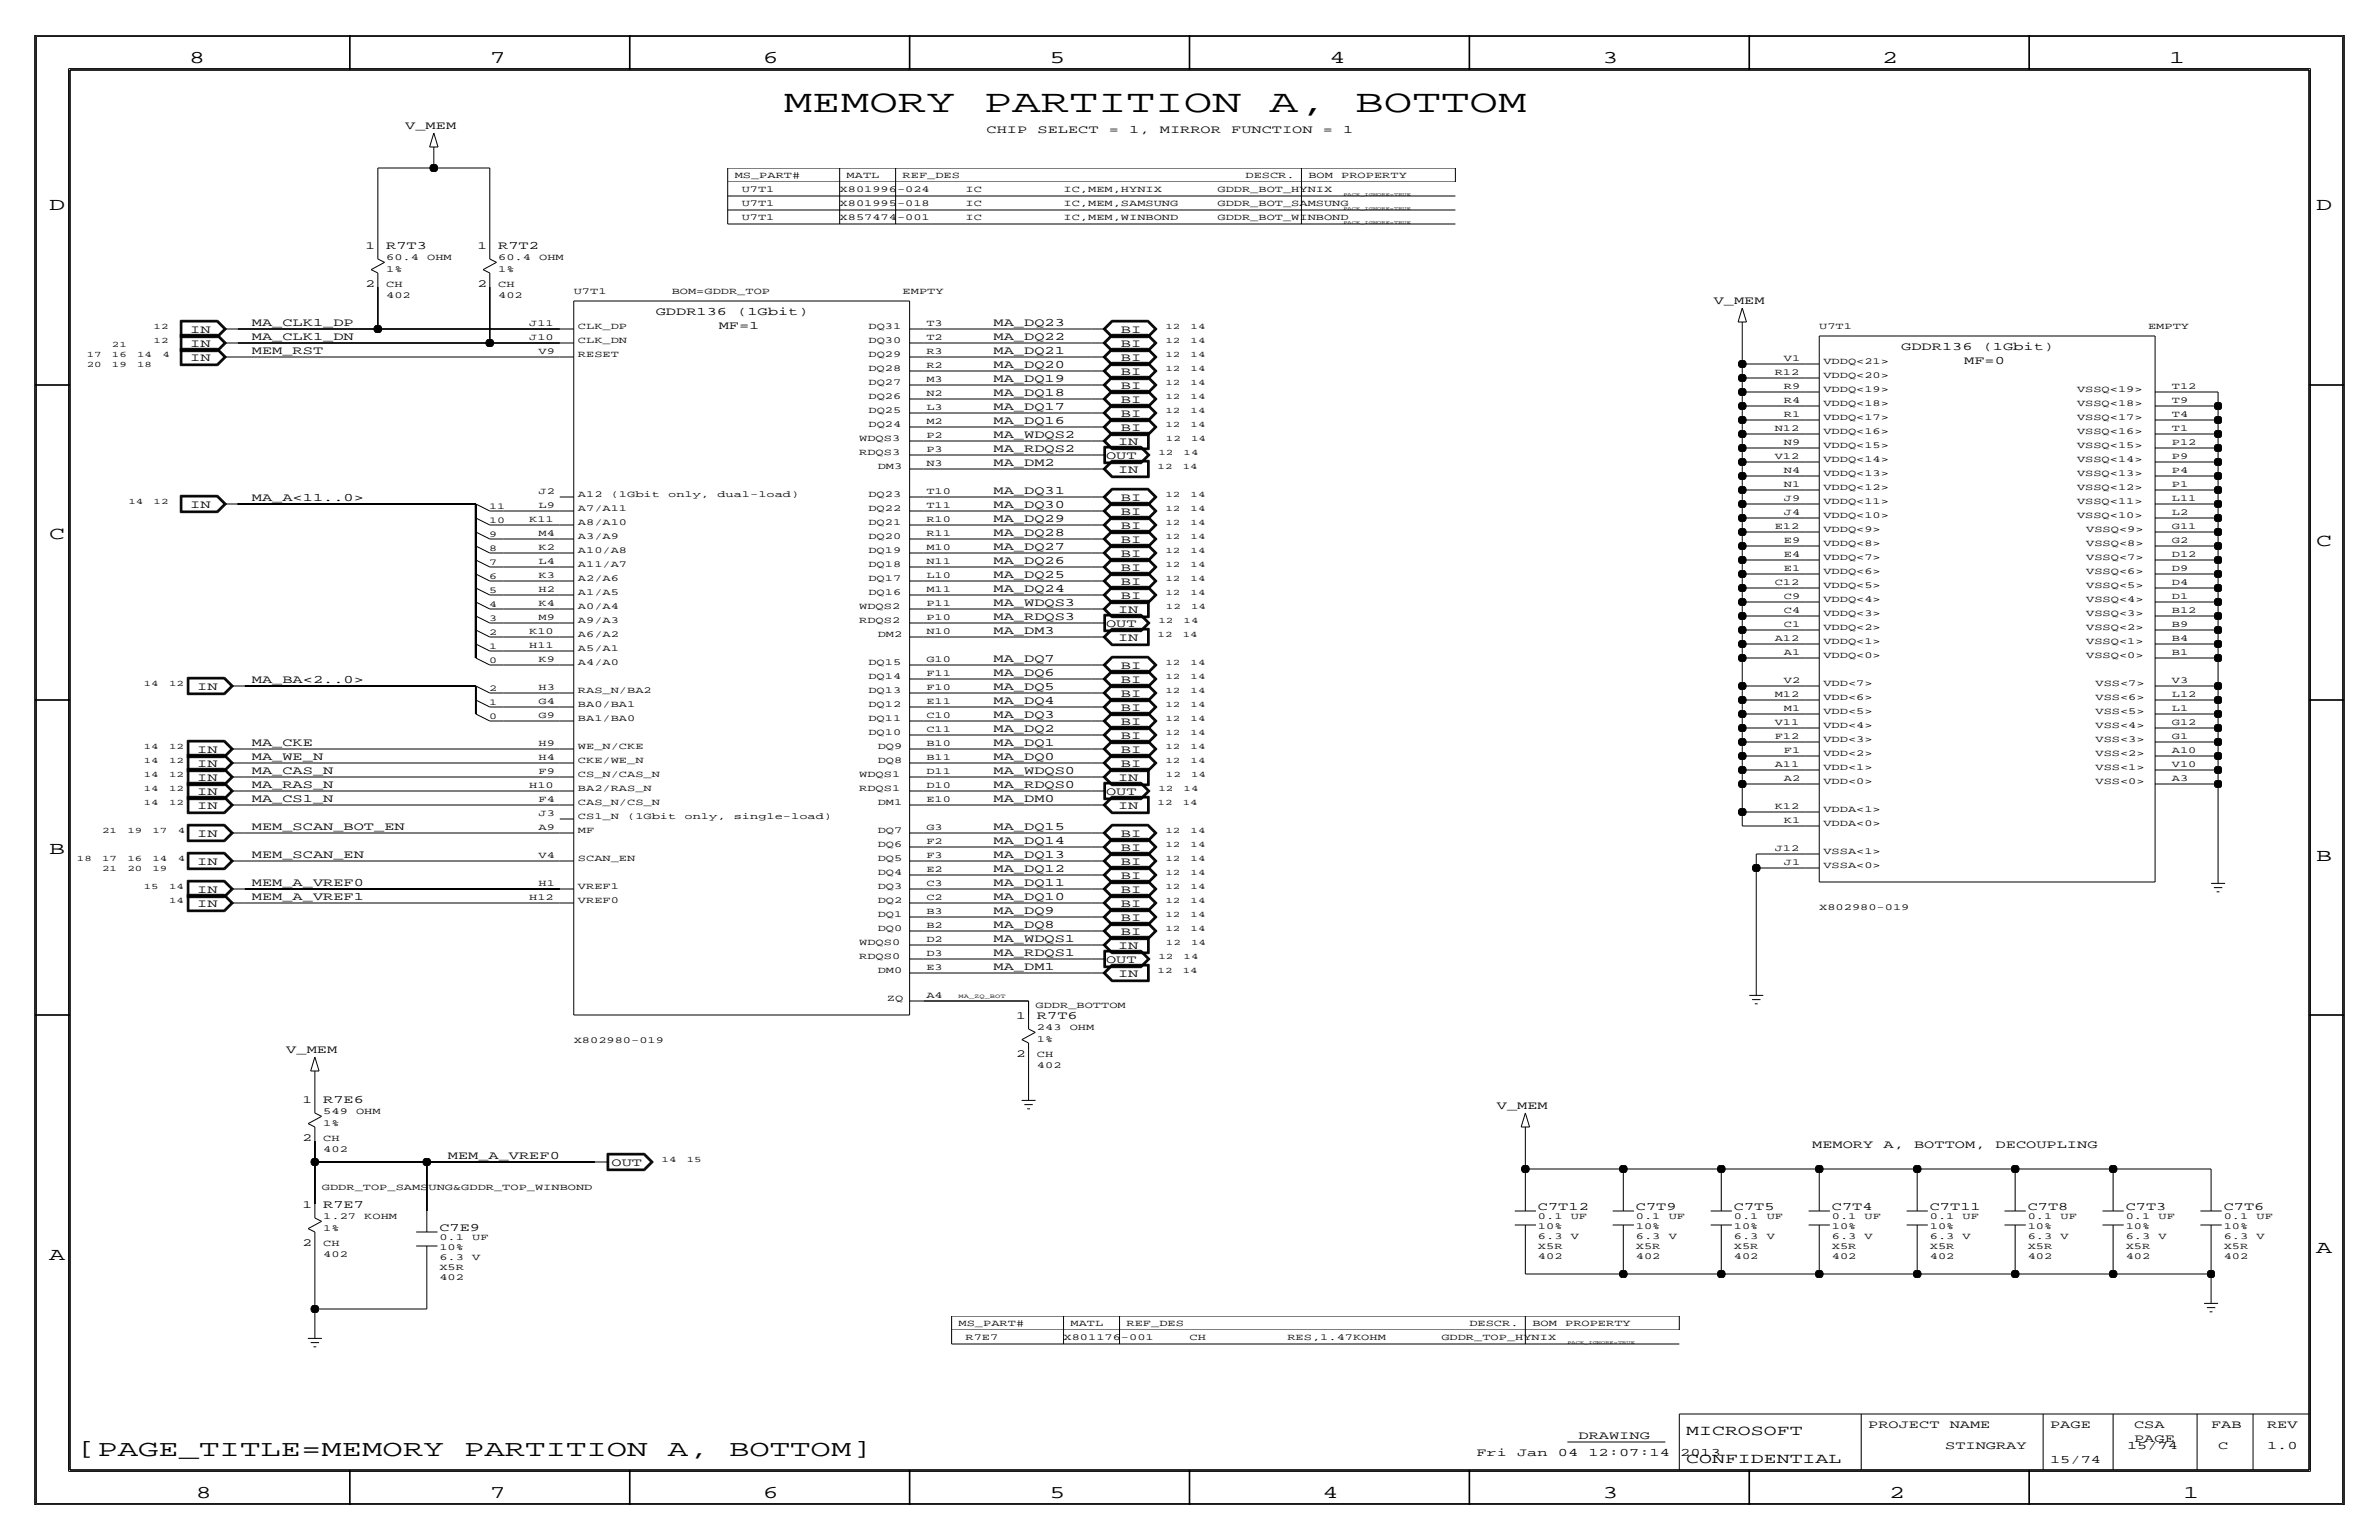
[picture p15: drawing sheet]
<svg xmlns="http://www.w3.org/2000/svg" width="432mm" height="279mm" viewBox="0 0 432 279" stroke-linecap="round" stroke-linejoin="round" font-family="sans-serif">
<defs><g id="words">
<g font-size="5.8">
<text x="142.2" y="20.3">MEMORY</text>
<text x="178.6" y="20.3">PARTITION</text>
<text x="230.4" y="20.3">A,</text>
<text x="246" y="20.3">BOTTOM</text>
</g>
<g font-size="4.2">
<text x="14" y="264.2">[PAGE_TITLE=MEMORY</text>
<text x="84.3" y="264.2">PARTITION</text>
<text x="121.2" y="264.2">A,</text>
<text x="132.3" y="264.2">BOTTOM]</text>
</g>
<g font-size="3.3">
<text x="34.3" y="11.4">8</text>
<text x="88.9" y="11.4">7</text>
<text x="138.5" y="11.4">6</text>
<text x="190.5" y="11.4">5</text>
<text x="241.3" y="11.4">4</text>
<text x="290.8" y="11.4">3</text>
<text x="341.6" y="11.4">2</text>
<text x="393.7" y="11.4">1</text>
<text x="8.9" y="38.1">D</text>
<text x="420.4" y="38.1">D</text>
<text x="8.9" y="97.8">C</text>
<text x="420.4" y="99.1">C</text>
<text x="8.9" y="154.9">B</text>
<text x="420.4" y="156.2">B</text>
<text x="420.4" y="227.3">A</text>
<text x="8.9" y="228.6">A</text>
<text x="35.6" y="271.8">8</text>
<text x="88.9" y="271.8">7</text>
<text x="138.4" y="271.8">6</text>
<text x="190.5" y="271.8">5</text>
<text x="240" y="271.8">4</text>
<text x="290.8" y="271.8">3</text>
<text x="342.9" y="271.8">2</text>
<text x="396.2" y="271.8">1</text>
</g>
<g font-size="2.6">
<text x="306.1" y="260.4">MICROSOFT</text>
<text x="306.1" y="265.4">CONFIDENTIAL</text>
</g>
<g font-size="2.1">
<text x="73.6" y="23.5">V_MEM</text>
<text x="179.1" y="24.1">CHIP</text>
<text x="188.3" y="24.1">SELECT</text>
<text x="201.3" y="24.1">=</text>
<text x="205" y="24.1">1,</text>
<text x="210.5" y="24.1">MIRROR</text>
<text x="223.5" y="24.1">FUNCTION</text>
<text x="240.1" y="24.1">=</text>
<text x="243.8" y="24.1">1</text>
<text x="70.1" y="45.2">R7T3</text>
<text x="90.4" y="45.2">R7T2</text>
<text x="45.7" y="59.2">MA_CLK1_DP</text>
<text x="119" y="57.2">GDDR136</text>
<text x="130.5" y="59.7">MF=1</text>
<text x="133.8" y="57.2">(1Gbit)</text>
<text x="180.3" y="59.2">MA_DQ23</text>
<text x="311" y="55.2">V_MEM</text>
<text x="34.5" y="63">IN</text>
<text x="34.5" y="65.5">IN</text>
<text x="34.5" y="60.5">IN</text>
<text x="45.7" y="64.3">MEM_RST</text>
<text x="45.7" y="61.7">MA_CLK1_DN</text>
<text x="180.3" y="61.7">MA_DQ22</text>
<text x="180.3" y="64.3">MA_DQ21</text>
<text x="203.5" y="65.5">BI</text>
<text x="203.5" y="63">BI</text>
<text x="203.5" y="60.5">BI</text>
<text x="345.1" y="63.5">GDDR136</text>
<text x="359.9" y="63.5">(1Gbit)</text>
<text x="180.3" y="66.8">MA_DQ20</text>
<text x="180.3" y="69.4">MA_DQ19</text>
<text x="180.3" y="71.9">MA_DQ18</text>
<text x="203.5" y="68.1">BI</text>
<text x="203.5" y="70.6">BI</text>
<text x="356.5" y="66">MF=0</text>
<text x="180.3" y="74.4">MA_DQ17</text>
<text x="180.3" y="77">MA_DQ16</text>
<text x="203.5" y="75.7">BI</text>
<text x="203.5" y="73.2">BI</text>
<text x="180.3" y="79.5">MA_WDQS2</text>
<text x="180.3" y="82.1">MA_RDQS2</text>
<text x="200.8" y="83.3">OUT</text>
<text x="202.9" y="80.8">IN</text>
<text x="203.5" y="78.2">BI</text>
<text x="180.3" y="84.6">MA_DM2</text>
<text x="180.3" y="89.7">MA_DQ31</text>
<text x="202.9" y="85.9">IN</text>
<text x="34.5" y="92.2">IN</text>
<text x="45.7" y="90.9">MA_A&lt;11..0&gt;</text>
<text x="180.3" y="92.2">MA_DQ30</text>
<text x="180.3" y="94.8">MA_DQ29</text>
<text x="203.5" y="93.5">BI</text>
<text x="203.5" y="90.9">BI</text>
<text x="180.3" y="97.3">MA_DQ28</text>
<text x="180.3" y="99.8">MA_DQ27</text>
<text x="203.5" y="101.1">BI</text>
<text x="203.5" y="96">BI</text>
<text x="203.5" y="98.6">BI</text>
<text x="180.3" y="102.4">MA_DQ26</text>
<text x="180.3" y="104.9">MA_DQ25</text>
<text x="180.3" y="107.5">MA_DQ24</text>
<text x="203.5" y="106.2">BI</text>
<text x="203.5" y="103.6">BI</text>
<text x="180.3" y="110">MA_WDQS3</text>
<text x="180.3" y="112.5">MA_RDQS3</text>
<text x="200.8" y="113.8">OUT</text>
<text x="202.9" y="111.3">IN</text>
<text x="203.5" y="108.7">BI</text>
<text x="180.3" y="115.1">MA_DM3</text>
<text x="202.9" y="116.3">IN</text>
<text x="35.8" y="125.2">IN</text>
<text x="45.7" y="124">MA_BA&lt;2..0&gt;</text>
<text x="180.3" y="120.2">MA_DQ7</text>
<text x="180.3" y="122.7">MA_DQ6</text>
<text x="180.3" y="125.2">MA_DQ5</text>
<text x="203.5" y="124">BI</text>
<text x="203.5" y="121.4">BI</text>
<text x="180.3" y="127.8">MA_DQ4</text>
<text x="180.3" y="130.3">MA_DQ3</text>
<text x="203.5" y="131.6">BI</text>
<text x="203.5" y="129">BI</text>
<text x="203.5" y="126.5">BI</text>
<text x="35.8" y="136.7">IN</text>
<text x="45.7" y="135.4">MA_CKE</text>
<text x="45.7" y="137.9">MA_WE_N</text>
<text x="180.3" y="132.9">MA_DQ2</text>
<text x="180.3" y="135.4">MA_DQ1</text>
<text x="180.3" y="138">MA_DQ0</text>
<text x="203.5" y="136.7">BI</text>
<text x="203.5" y="134.1">BI</text>
<text x="35.8" y="141.7">IN</text>
<text x="35.8" y="139.2">IN</text>
<text x="45.7" y="140.5">MA_CAS_N</text>
<text x="45.7" y="143">MA_RAS_N</text>
<text x="180.3" y="140.5">MA_WDQS0</text>
<text x="180.3" y="143">MA_RDQS0</text>
<text x="202.9" y="141.7">IN</text>
<text x="203.5" y="139.2">BI</text>
<text x="35.8" y="146.8">IN</text>
<text x="35.8" y="144.3">IN</text>
<text x="45.7" y="145.5">MA_CS1_N</text>
<text x="180.3" y="145.6">MA_DM0</text>
<text x="200.8" y="144.3">OUT</text>
<text x="202.9" y="146.8">IN</text>
<text x="35.8" y="151.9">IN</text>
<text x="45.7" y="155.7">MEM_SCAN_EN</text>
<text x="45.7" y="150.6">MEM_SCAN_BOT_EN</text>
<text x="180.3" y="150.7">MA_DQ15</text>
<text x="180.3" y="153.2">MA_DQ14</text>
<text x="180.3" y="155.7">MA_DQ13</text>
<text x="203.5" y="154.4">BI</text>
<text x="203.5" y="151.9">BI</text>
<text x="35.8" y="157">IN</text>
<text x="45.7" y="160.8">MEM_A_VREF0</text>
<text x="180.3" y="158.3">MA_DQ12</text>
<text x="180.3" y="160.8">MA_DQ11</text>
<text x="203.5" y="159.5">BI</text>
<text x="203.5" y="157">BI</text>
<text x="35.8" y="164.6">IN</text>
<text x="35.8" y="162.1">IN</text>
<text x="45.7" y="163.3">MEM_A_VREF1</text>
<text x="180.3" y="163.4">MA_DQ10</text>
<text x="180.3" y="165.9">MA_DQ9</text>
<text x="203.5" y="167.1">BI</text>
<text x="203.5" y="164.6">BI</text>
<text x="203.5" y="162.1">BI</text>
<text x="180.3" y="168.4">MA_DQ8</text>
<text x="180.3" y="171">MA_WDQS1</text>
<text x="180.3" y="173.5">MA_RDQS1</text>
<text x="202.9" y="172.2">IN</text>
<text x="203.5" y="169.7">BI</text>
<text x="180.3" y="176.1">MA_DM1</text>
<text x="200.8" y="174.8">OUT</text>
<text x="202.9" y="177.3">IN</text>
<text x="188.2" y="184.9">R7T6</text>
<text x="52" y="191.1">V_MEM</text>
<text x="58.7" y="200.2">R7E6</text>
<text x="271.7" y="201.3">V_MEM</text>
<text x="328.9" y="208.3">MEMORY</text>
<text x="341.9" y="208.3">A,</text>
<text x="347.4" y="208.3">BOTTOM,</text>
<text x="362.2" y="208.3">DECOUPLING</text>
<text x="81.3" y="210.3">MEM_A_VREF0</text>
<text x="111" y="211.6">OUT</text>
<text x="58.7" y="219.2">R7E7</text>
<text x="279.1" y="219.5">C7T12</text>
<text x="296.9" y="219.5">C7T9</text>
<text x="314.7" y="219.5">C7T5</text>
<text x="332.5" y="219.5">C7T4</text>
<text x="350.3" y="219.5">C7T11</text>
<text x="368" y="219.5">C7T8</text>
<text x="385.8" y="219.5">C7T3</text>
<text x="403.6" y="219.5">C7T6</text>
<text x="79.8" y="223.3">C7E9</text>
<text x="286.5" y="261.1">DRAWING</text>
<text x="339.1" y="259.1">PROJECT</text>
<text x="353.1" y="262.9">STINGRAY</text>
<text x="353.9" y="259.1">NAME</text>
<text x="372.1" y="259.1">PAGE</text>
<text x="386.1" y="262.9">15/74</text>
<text x="387.4" y="259.1">CSA</text>
<text x="387.4" y="261.6">PAGE</text>
<text x="401.3" y="259.1">FAB</text>
<text x="402.6" y="262.9">C</text>
<text x="411.5" y="259.1">REV</text>
<text x="411.5" y="262.9">1.0</text>
<text x="268" y="264.2">Fri</text>
<text x="275.4" y="264.2">Jan</text>
<text x="282.8" y="264.2">04</text>
<text x="288.3" y="264.2">12:07:14</text>
<text x="305" y="264.2">2013</text>
<text x="372.1" y="265.4">15/74</text>
</g>
<g font-size="2">
<text x="66.3" y="45.2">1</text>
<text x="86.7" y="45.2">1</text>
<text x="66.3" y="52.1">2</text>
<text x="86.7" y="52.1">2</text>
<text x="184.5" y="184.9">1</text>
<text x="184.5" y="191.8">2</text>
<text x="54.9" y="200.1">1</text>
<text x="54.9" y="207">2</text>
<text x="54.9" y="219.2">1</text>
<text x="54.9" y="226.1">2</text>
</g>
<g font-size="1.7">
<text x="133.3" y="32.3">MS_PART#</text>
<text x="134.6" y="34.8">U7T1</text>
<text x="152.4" y="34.8">X801996-024</text>
<text x="153.7" y="32.3">MATL</text>
<text x="163.8" y="32.3">REF_DES</text>
<text x="175.3" y="34.8">IC</text>
<text x="193" y="34.8">IC,MEM,HYNIX</text>
<text x="221" y="34.8">GDDR_BOT_HYNIX</text>
<text x="226.1" y="32.3">DESCR.</text>
<text x="237.5" y="32.3">BOM</text>
<text x="243.4" y="32.3">PROPERTY</text>
<text x="134.6" y="37.3">U7T1</text>
<text x="134.6" y="39.9">U7T1</text>
<text x="152.4" y="39.9">X857474-001</text>
<text x="152.4" y="37.3">X801995-018</text>
<text x="175.3" y="39.9">IC</text>
<text x="175.3" y="37.3">IC</text>
<text x="193" y="39.9">IC,MEM,WINBOND</text>
<text x="193" y="37.3">IC,MEM,SAMSUNG</text>
<text x="221" y="37.3">GDDR_BOT_SAMSUNG</text>
<text x="221" y="39.9">GDDR_BOT_WINBOND</text>
<text x="70.1" y="47.2">60.4</text>
<text x="77.5" y="47.2">OHM</text>
<text x="90.4" y="47.2">60.4</text>
<text x="97.9" y="47.2">OHM</text>
<text x="70.1" y="49.3">1%</text>
<text x="70.1" y="52.1">CH</text>
<text x="90.4" y="52.1">CH</text>
<text x="90.4" y="49.3">1%</text>
<text x="104.1" y="53.3">U7T1</text>
<text x="121.9" y="53.3">BOM=GDDR_TOP</text>
<text x="163.8" y="53.3">EMPTY</text>
<text x="70.1" y="54.1">402</text>
<text x="90.4" y="54.1">402</text>
<text x="96.1" y="59.2">J11</text>
<text x="104.9" y="59.7">CLK_DP</text>
<text x="157.6" y="59.7">DQ31</text>
<text x="168.1" y="59.2">T3</text>
<text x="330.2" y="59.7">U7T1</text>
<text x="389.9" y="59.7">EMPTY</text>
<text x="96.1" y="61.7">J10</text>
<text x="97.7" y="64.3">V9</text>
<text x="104.9" y="64.8">RESET</text>
<text x="104.9" y="62.2">CLK_DN</text>
<text x="157.6" y="62.2">DQ30</text>
<text x="157.6" y="64.8">DQ29</text>
<text x="168.1" y="61.7">T2</text>
<text x="168.1" y="64.3">R3</text>
<text x="323.8" y="65.5">V1</text>
<text x="157.6" y="67.3">DQ28</text>
<text x="157.6" y="69.8">DQ27</text>
<text x="168.1" y="66.8">R2</text>
<text x="168.1" y="69.3">M3</text>
<text x="168.1" y="71.9">N2</text>
<text x="322.1" y="68.1">R12</text>
<text x="323.8" y="70.6">R9</text>
<text x="331" y="66">VDDQ&lt;21&gt;</text>
<text x="331" y="68.6">VDDQ&lt;20&gt;</text>
<text x="331" y="71.1">VDDQ&lt;19&gt;</text>
<text x="377" y="71.1">VSSQ&lt;19&gt;</text>
<text x="394.2" y="70.6">T12</text>
<text x="157.6" y="72.4">DQ26</text>
<text x="157.6" y="74.9">DQ25</text>
<text x="157.6" y="77.5">DQ24</text>
<text x="168.1" y="74.4">L3</text>
<text x="168.1" y="77">M2</text>
<text x="323.8" y="73.1">R4</text>
<text x="323.8" y="75.7">R1</text>
<text x="331" y="76.2">VDDQ&lt;17&gt;</text>
<text x="331" y="73.7">VDDQ&lt;18&gt;</text>
<text x="377" y="76.2">VSSQ&lt;17&gt;</text>
<text x="377" y="73.7">VSSQ&lt;18&gt;</text>
<text x="394.2" y="73.2">T9</text>
<text x="394.2" y="75.7">T4</text>
<text x="156" y="80">WDQS3</text>
<text x="156" y="82.5">RDQS3</text>
<text x="168.1" y="79.5">P2</text>
<text x="168.1" y="82">P3</text>
<text x="322.1" y="78.2">N12</text>
<text x="322.1" y="83.3">V12</text>
<text x="323.8" y="80.8">N9</text>
<text x="331" y="83.8">VDDQ&lt;14&gt;</text>
<text x="331" y="81.3">VDDQ&lt;15&gt;</text>
<text x="331" y="78.7">VDDQ&lt;16&gt;</text>
<text x="377" y="83.8">VSSQ&lt;14&gt;</text>
<text x="377" y="81.3">VSSQ&lt;15&gt;</text>
<text x="377" y="78.7">VSSQ&lt;16&gt;</text>
<text x="394.2" y="78.2">T1</text>
<text x="394.2" y="80.8">P12</text>
<text x="394.2" y="83.3">P9</text>
<text x="97.7" y="89.7">J2</text>
<text x="159.3" y="85.1">DM3</text>
<text x="168.1" y="89.7">T10</text>
<text x="168.1" y="84.6">N3</text>
<text x="323.8" y="85.8">N4</text>
<text x="323.8" y="88.4">N1</text>
<text x="331" y="88.9">VDDQ&lt;12&gt;</text>
<text x="331" y="86.4">VDDQ&lt;13&gt;</text>
<text x="377" y="88.9">VSSQ&lt;12&gt;</text>
<text x="377" y="86.4">VSSQ&lt;13&gt;</text>
<text x="394.2" y="85.9">P4</text>
<text x="394.2" y="88.4">P1</text>
<text x="96.1" y="94.7">K11</text>
<text x="97.7" y="92.2">L9</text>
<text x="104.9" y="90.2">A12</text>
<text x="104.9" y="92.7">A7/A11</text>
<text x="104.9" y="95.2">A8/A10</text>
<text x="110.9" y="90.2">(1Gbit</text>
<text x="121.3" y="90.2">only,</text>
<text x="130.2" y="90.2">dual-load)</text>
<text x="157.6" y="90.2">DQ23</text>
<text x="157.6" y="92.7">DQ22</text>
<text x="157.6" y="95.2">DQ21</text>
<text x="168.1" y="92.2">T11</text>
<text x="168.1" y="94.7">R10</text>
<text x="323.8" y="90.9">J9</text>
<text x="323.8" y="93.5">J4</text>
<text x="331" y="91.4">VDDQ&lt;11&gt;</text>
<text x="331" y="94">VDDQ&lt;10&gt;</text>
<text x="377" y="94">VSSQ&lt;10&gt;</text>
<text x="377" y="91.4">VSSQ&lt;11&gt;</text>
<text x="394.2" y="90.9">L11</text>
<text x="394.2" y="93.5">L2</text>
<text x="97.7" y="97.3">M4</text>
<text x="97.7" y="99.8">K2</text>
<text x="104.9" y="97.8">A3/A9</text>
<text x="104.9" y="100.3">A10/A8</text>
<text x="157.6" y="97.8">DQ20</text>
<text x="157.6" y="100.3">DQ19</text>
<text x="168.1" y="97.3">R11</text>
<text x="168.1" y="99.8">M10</text>
<text x="322.1" y="96">E12</text>
<text x="323.8" y="98.5">E9</text>
<text x="323.8" y="101.1">E4</text>
<text x="331" y="96.5">VDDQ&lt;9&gt;</text>
<text x="331" y="99.1">VDDQ&lt;8&gt;</text>
<text x="331" y="101.6">VDDQ&lt;7&gt;</text>
<text x="378.7" y="101.6">VSSQ&lt;7&gt;</text>
<text x="378.7" y="99.1">VSSQ&lt;8&gt;</text>
<text x="378.7" y="96.5">VSSQ&lt;9&gt;</text>
<text x="394.2" y="96">G11</text>
<text x="394.2" y="98.5">G2</text>
<text x="394.2" y="101.1">D12</text>
<text x="97.7" y="104.9">K3</text>
<text x="97.7" y="102.4">L4</text>
<text x="97.7" y="107.4">H2</text>
<text x="104.9" y="102.9">A11/A7</text>
<text x="104.9" y="105.4">A2/A6</text>
<text x="104.9" y="107.9">A1/A5</text>
<text x="157.6" y="102.9">DQ18</text>
<text x="157.6" y="105.4">DQ17</text>
<text x="157.6" y="107.9">DQ16</text>
<text x="168.1" y="102.4">N11</text>
<text x="168.1" y="104.9">L10</text>
<text x="168.1" y="107.4">M11</text>
<text x="322.1" y="106.2">C12</text>
<text x="323.8" y="103.6">E1</text>
<text x="331" y="104.1">VDDQ&lt;6&gt;</text>
<text x="331" y="106.7">VDDQ&lt;5&gt;</text>
<text x="378.7" y="106.7">VSSQ&lt;5&gt;</text>
<text x="378.7" y="104.1">VSSQ&lt;6&gt;</text>
<text x="394.2" y="103.6">D9</text>
<text x="394.2" y="106.2">D4</text>
<text x="97.7" y="112.5">M9</text>
<text x="97.7" y="110">K4</text>
<text x="104.9" y="110.5">A0/A4</text>
<text x="104.9" y="113">A9/A3</text>
<text x="156" y="110.5">WDQS2</text>
<text x="156" y="113">RDQS2</text>
<text x="168.1" y="110">P11</text>
<text x="168.1" y="112.5">P10</text>
<text x="323.8" y="108.7">C9</text>
<text x="323.8" y="111.2">C4</text>
<text x="323.8" y="113.8">C1</text>
<text x="331" y="111.8">VDDQ&lt;3&gt;</text>
<text x="331" y="109.2">VDDQ&lt;4&gt;</text>
<text x="378.7" y="111.8">VSSQ&lt;3&gt;</text>
<text x="378.7" y="109.2">VSSQ&lt;4&gt;</text>
<text x="394.2" y="108.7">D1</text>
<text x="394.2" y="111.2">B12</text>
<text x="394.2" y="113.8">B9</text>
<text x="96.1" y="115.1">K10</text>
<text x="96.1" y="117.6">H11</text>
<text x="104.9" y="118.1">A5/A1</text>
<text x="104.9" y="115.6">A6/A2</text>
<text x="159.3" y="115.6">DM2</text>
<text x="168.1" y="115.1">N10</text>
<text x="322.1" y="116.3">A12</text>
<text x="323.8" y="118.9">A1</text>
<text x="331" y="119.4">VDDQ&lt;0&gt;</text>
<text x="331" y="116.8">VDDQ&lt;1&gt;</text>
<text x="331" y="114.3">VDDQ&lt;2&gt;</text>
<text x="378.7" y="119.4">VSSQ&lt;0&gt;</text>
<text x="378.7" y="116.8">VSSQ&lt;1&gt;</text>
<text x="378.7" y="114.3">VSSQ&lt;2&gt;</text>
<text x="394.2" y="116.3">B4</text>
<text x="394.2" y="118.9">B1</text>
<text x="97.7" y="125.2">H3</text>
<text x="97.7" y="120.1">K9</text>
<text x="104.9" y="120.6">A4/A0</text>
<text x="104.9" y="125.7">RAS_N/BA2</text>
<text x="157.6" y="120.6">DQ15</text>
<text x="157.6" y="123.2">DQ14</text>
<text x="157.6" y="125.7">DQ13</text>
<text x="168.1" y="120.1">G10</text>
<text x="168.1" y="122.7">F11</text>
<text x="168.1" y="125.2">F10</text>
<text x="323.8" y="123.9">V2</text>
<text x="331" y="124.5">VDD&lt;7&gt;</text>
<text x="380.3" y="124.5">VSS&lt;7&gt;</text>
<text x="394.2" y="123.9">V3</text>
<text x="97.7" y="130.3">G9</text>
<text x="97.7" y="127.8">G4</text>
<text x="104.9" y="128.3">BA0/BA1</text>
<text x="104.9" y="130.8">BA1/BA0</text>
<text x="157.6" y="128.3">DQ12</text>
<text x="157.6" y="130.8">DQ11</text>
<text x="168.1" y="127.8">E11</text>
<text x="168.1" y="130.3">C10</text>
<text x="322.1" y="126.5">M12</text>
<text x="322.1" y="131.6">V11</text>
<text x="323.8" y="129">M1</text>
<text x="331" y="129.5">VDD&lt;5&gt;</text>
<text x="331" y="127">VDD&lt;6&gt;</text>
<text x="380.3" y="129.5">VSS&lt;5&gt;</text>
<text x="380.3" y="127">VSS&lt;6&gt;</text>
<text x="394.2" y="126.5">L12</text>
<text x="394.2" y="129">L1</text>
<text x="394.2" y="131.6">G12</text>
<text x="97.7" y="135.4">H9</text>
<text x="97.7" y="137.9">H4</text>
<text x="104.9" y="135.9">WE_N/CKE</text>
<text x="157.6" y="133.3">DQ10</text>
<text x="159.3" y="135.9">DQ9</text>
<text x="168.1" y="135.4">B10</text>
<text x="168.1" y="137.9">B11</text>
<text x="168.1" y="132.8">C11</text>
<text x="322.1" y="134.1">F12</text>
<text x="323.8" y="136.6">F1</text>
<text x="331" y="134.6">VDD&lt;3&gt;</text>
<text x="331" y="132.1">VDD&lt;4&gt;</text>
<text x="331" y="137.2">VDD&lt;2&gt;</text>
<text x="380.3" y="137.2">VSS&lt;2&gt;</text>
<text x="380.3" y="134.6">VSS&lt;3&gt;</text>
<text x="380.3" y="132.1">VSS&lt;4&gt;</text>
<text x="394.2" y="134.1">G1</text>
<text x="394.2" y="136.6">A10</text>
<text x="96.1" y="143">H10</text>
<text x="97.7" y="140.5">F9</text>
<text x="104.9" y="138.4">CKE/WE_N</text>
<text x="104.9" y="141">CS_N/CAS_N</text>
<text x="104.9" y="143.5">BA2/RAS_N</text>
<text x="156" y="141">WDQS1</text>
<text x="156" y="143.5">RDQS1</text>
<text x="159.3" y="138.4">DQ8</text>
<text x="168.1" y="140.5">D11</text>
<text x="168.1" y="143">D10</text>
<text x="322.1" y="139.2">A11</text>
<text x="323.8" y="141.7">A2</text>
<text x="331" y="142.3">VDD&lt;0&gt;</text>
<text x="331" y="139.7">VDD&lt;1&gt;</text>
<text x="380.3" y="142.2">VSS&lt;0&gt;</text>
<text x="380.3" y="139.7">VSS&lt;1&gt;</text>
<text x="394.2" y="139.2">V10</text>
<text x="394.2" y="141.7">A3</text>
<text x="97.7" y="148.1">J3</text>
<text x="97.7" y="145.5">F4</text>
<text x="104.9" y="148.6">CS1_N</text>
<text x="104.9" y="146">CAS_N/CS_N</text>
<text x="113.8" y="148.6">(1Gbit</text>
<text x="124.3" y="148.6">only,</text>
<text x="133.2" y="148.6">single-load)</text>
<text x="159.3" y="146">DM1</text>
<text x="168.1" y="145.5">E10</text>
<text x="322.1" y="146.8">K12</text>
<text x="323.8" y="149.3">K1</text>
<text x="331" y="149.9">VDDA&lt;0&gt;</text>
<text x="331" y="147.3">VDDA&lt;1&gt;</text>
<text x="97.7" y="155.7">V4</text>
<text x="97.7" y="150.6">A9</text>
<text x="104.9" y="151.1">MF</text>
<text x="159.3" y="151.1">DQ7</text>
<text x="159.3" y="153.7">DQ6</text>
<text x="168.1" y="150.6">G3</text>
<text x="168.1" y="153.2">F2</text>
<text x="168.1" y="155.7">F3</text>
<text x="322.1" y="154.4">J12</text>
<text x="331" y="154.9">VSSA&lt;1&gt;</text>
<text x="97.7" y="160.8">H1</text>
<text x="104.9" y="156.2">SCAN_EN</text>
<text x="104.9" y="161.3">VREF1</text>
<text x="159.3" y="156.2">DQ5</text>
<text x="159.3" y="158.7">DQ4</text>
<text x="159.3" y="161.3">DQ3</text>
<text x="168.1" y="158.2">E2</text>
<text x="168.1" y="160.8">C3</text>
<text x="323.8" y="157">J1</text>
<text x="331" y="157.5">VSSA&lt;0&gt;</text>
<text x="96.1" y="163.3">H12</text>
<text x="104.9" y="163.8">VREF0</text>
<text x="159.3" y="163.8">DQ2</text>
<text x="159.3" y="166.4">DQ1</text>
<text x="168.1" y="163.3">C2</text>
<text x="168.1" y="165.9">B3</text>
<text x="330.2" y="165.1">X802980-019</text>
<text x="156" y="171.4">WDQS0</text>
<text x="156" y="174">RDQS0</text>
<text x="159.3" y="168.9">DQ0</text>
<text x="168.1" y="170.9">D2</text>
<text x="168.1" y="173.5">D3</text>
<text x="168.1" y="168.4">B2</text>
<text x="159.3" y="176.5">DM0</text>
<text x="168.1" y="176">E3</text>
<text x="161" y="181.6">ZQ</text>
<text x="168.1" y="181.1">A4</text>
<text x="188" y="182.9">GDDR_BOTTOM</text>
<text x="104.1" y="189.2">X802980-019</text>
<text x="188.2" y="191.8">CH</text>
<text x="188.2" y="189">1%</text>
<text x="188.2" y="186.9">243</text>
<text x="194.2" y="186.9">OHM</text>
<text x="188.2" y="193.8">402</text>
<text x="58.7" y="202.2">549</text>
<text x="64.6" y="202.2">OHM</text>
<text x="58.7" y="209">402</text>
<text x="58.7" y="204.2">1%</text>
<text x="58.7" y="207">CH</text>
<text x="58.4" y="215.9">GDDR_TOP_SAMSUNG&amp;GDDR_TOP_WINBOND</text>
<text x="58.7" y="221.2">1.27</text>
<text x="66.1" y="221.2">KOHM</text>
<text x="279.1" y="221.2">0.1</text>
<text x="285.1" y="221.2">UF</text>
<text x="296.9" y="221.2">0.1</text>
<text x="302.9" y="221.2">UF</text>
<text x="314.7" y="221.2">0.1</text>
<text x="320.7" y="221.2">UF</text>
<text x="332.5" y="221.2">0.1</text>
<text x="338.4" y="221.2">UF</text>
<text x="350.3" y="221.2">0.1</text>
<text x="356.2" y="221.2">UF</text>
<text x="368" y="221.2">0.1</text>
<text x="374" y="221.2">UF</text>
<text x="385.8" y="221.2">0.1</text>
<text x="391.8" y="221.2">UF</text>
<text x="403.6" y="221.2">0.1</text>
<text x="409.6" y="221.2">UF</text>
<text x="58.7" y="226.1">CH</text>
<text x="58.7" y="223.3">1%</text>
<text x="79.8" y="226.8">10%</text>
<text x="79.8" y="225">0.1</text>
<text x="85.7" y="225">UF</text>
<text x="279.1" y="223">10%</text>
<text x="279.1" y="226.6">X5R</text>
<text x="279.1" y="224.8">6.3</text>
<text x="285.1" y="224.8">V</text>
<text x="296.9" y="223">10%</text>
<text x="296.9" y="226.6">X5R</text>
<text x="296.9" y="224.8">6.3</text>
<text x="302.9" y="224.8">V</text>
<text x="314.7" y="223">10%</text>
<text x="314.7" y="224.8">6.3</text>
<text x="314.7" y="226.6">X5R</text>
<text x="320.7" y="224.8">V</text>
<text x="332.5" y="224.8">6.3</text>
<text x="332.5" y="226.6">X5R</text>
<text x="332.5" y="223">10%</text>
<text x="338.4" y="224.8">V</text>
<text x="350.3" y="223">10%</text>
<text x="350.3" y="224.8">6.3</text>
<text x="350.3" y="226.6">X5R</text>
<text x="356.2" y="224.8">V</text>
<text x="368" y="223">10%</text>
<text x="368" y="226.6">X5R</text>
<text x="368" y="224.8">6.3</text>
<text x="374" y="224.8">V</text>
<text x="385.8" y="224.8">6.3</text>
<text x="385.8" y="223">10%</text>
<text x="385.8" y="226.6">X5R</text>
<text x="391.8" y="224.8">V</text>
<text x="403.6" y="223">10%</text>
<text x="403.6" y="226.6">X5R</text>
<text x="403.6" y="224.8">6.3</text>
<text x="409.6" y="224.8">V</text>
<text x="58.7" y="228.1">402</text>
<text x="79.8" y="232.2">402</text>
<text x="79.8" y="228.6">6.3</text>
<text x="79.8" y="230.4">X5R</text>
<text x="85.7" y="228.6">V</text>
<text x="279.1" y="228.3">402</text>
<text x="296.9" y="228.3">402</text>
<text x="314.7" y="228.3">402</text>
<text x="332.5" y="228.3">402</text>
<text x="350.3" y="228.3">402</text>
<text x="368" y="228.3">402</text>
<text x="385.8" y="228.3">402</text>
<text x="403.6" y="228.3">402</text>
<text x="174" y="240.5">MS_PART#</text>
<text x="175.3" y="243.1">R7E7</text>
<text x="193" y="243.1">X801176-001</text>
<text x="194.3" y="240.5">MATL</text>
<text x="204.5" y="240.5">REF_DES</text>
<text x="215.9" y="243.1">CH</text>
<text x="233.7" y="243.1">RES,1.47KOHM</text>
<text x="261.6" y="243.1">GDDR_TOP_HYNIX</text>
<text x="266.7" y="240.5">DESCR.</text>
<text x="278.1" y="240.5">BOM</text>
<text x="284.1" y="240.5">PROPERTY</text>
</g>
<g font-size="1.6">
<text x="88.8" y="92.3">11</text>
<text x="88.8" y="94.8">10</text>
<text x="88.8" y="99.9">8</text>
<text x="88.8" y="97.4">9</text>
<text x="88.8" y="105">6</text>
<text x="88.8" y="107.5">5</text>
<text x="88.8" y="102.5">7</text>
<text x="88.8" y="110.1">4</text>
<text x="88.8" y="112.6">3</text>
<text x="88.8" y="117.7">1</text>
<text x="88.8" y="115.2">2</text>
<text x="88.8" y="120.2">0</text>
<text x="88.8" y="125.3">2</text>
<text x="88.8" y="130.4">0</text>
<text x="88.8" y="127.9">1</text>
</g>
<g font-size="1.5">
<text x="27.9" y="59.7">12</text>
<text x="211.5" y="59.7">12</text>
<text x="216.1" y="59.7">14</text>
<text x="15.7" y="64.8">17</text>
<text x="20.3" y="62.9">21</text>
<text x="20.3" y="64.8">16</text>
<text x="24.9" y="64.8">14</text>
<text x="27.9" y="62.2">12</text>
<text x="29.5" y="64.8">4</text>
<text x="211.5" y="62.2">12</text>
<text x="211.5" y="64.8">12</text>
<text x="216.1" y="62.2">14</text>
<text x="216.1" y="64.8">14</text>
<text x="15.7" y="66.6">20</text>
<text x="20.3" y="66.6">19</text>
<text x="24.9" y="66.6">18</text>
<text x="211.5" y="67.3">12</text>
<text x="211.5" y="69.9">12</text>
<text x="216.1" y="67.3">14</text>
<text x="216.1" y="69.9">14</text>
<text x="211.5" y="72.4">12</text>
<text x="211.5" y="74.9">12</text>
<text x="211.5" y="77.5">12</text>
<text x="216.1" y="72.4">14</text>
<text x="216.1" y="74.9">14</text>
<text x="216.1" y="77.5">14</text>
<text x="210.3" y="82.6">12</text>
<text x="211.6" y="80">12</text>
<text x="214.8" y="82.6">14</text>
<text x="216.2" y="80">14</text>
<text x="210.1" y="85.1">12</text>
<text x="214.7" y="85.1">14</text>
<text x="23.3" y="91.5">14</text>
<text x="27.9" y="91.5">12</text>
<text x="211.5" y="90.2">12</text>
<text x="211.5" y="92.7">12</text>
<text x="211.5" y="95.3">12</text>
<text x="216.1" y="90.2">14</text>
<text x="216.1" y="92.7">14</text>
<text x="216.1" y="95.3">14</text>
<text x="211.5" y="97.8">12</text>
<text x="211.5" y="100.3">12</text>
<text x="216.1" y="97.8">14</text>
<text x="216.1" y="100.3">14</text>
<text x="211.5" y="102.9">12</text>
<text x="211.5" y="105.4">12</text>
<text x="211.5" y="108">12</text>
<text x="216.1" y="102.9">14</text>
<text x="216.1" y="105.4">14</text>
<text x="216.1" y="108">14</text>
<text x="210.3" y="113">12</text>
<text x="211.6" y="110.5">12</text>
<text x="214.8" y="113">14</text>
<text x="216.2" y="110.5">14</text>
<text x="210.1" y="115.6">12</text>
<text x="214.7" y="115.6">14</text>
<text x="26.1" y="124.5">14</text>
<text x="30.7" y="124.5">12</text>
<text x="211.5" y="120.7">12</text>
<text x="211.5" y="123.2">12</text>
<text x="211.5" y="125.7">12</text>
<text x="216.1" y="120.7">14</text>
<text x="216.1" y="123.2">14</text>
<text x="216.1" y="125.7">14</text>
<text x="211.5" y="128.3">12</text>
<text x="211.5" y="130.8">12</text>
<text x="216.1" y="128.3">14</text>
<text x="216.1" y="130.8">14</text>
<text x="26.1" y="135.9">14</text>
<text x="30.7" y="135.9">12</text>
<text x="211.5" y="133.4">12</text>
<text x="211.5" y="135.9">12</text>
<text x="216.1" y="133.4">14</text>
<text x="216.1" y="135.9">14</text>
<text x="26.1" y="138.4">14</text>
<text x="26.1" y="141">14</text>
<text x="26.1" y="143.5">14</text>
<text x="30.7" y="138.4">12</text>
<text x="30.7" y="141">12</text>
<text x="30.7" y="143.5">12</text>
<text x="210.3" y="143.5">12</text>
<text x="211.5" y="138.4">12</text>
<text x="211.6" y="141">12</text>
<text x="214.8" y="143.5">14</text>
<text x="216.1" y="138.4">14</text>
<text x="216.2" y="141">14</text>
<text x="26.1" y="146.1">14</text>
<text x="30.7" y="146.1">12</text>
<text x="210.1" y="146.1">12</text>
<text x="214.7" y="146.1">14</text>
<text x="18.5" y="151.1">21</text>
<text x="23.1" y="151.1">19</text>
<text x="27.7" y="151.1">17</text>
<text x="32.3" y="151.1">4</text>
<text x="211.5" y="151.1">12</text>
<text x="211.5" y="153.7">12</text>
<text x="216.1" y="151.1">14</text>
<text x="216.1" y="153.7">14</text>
<text x="14" y="156.2">18</text>
<text x="18.5" y="156.2">17</text>
<text x="18.5" y="158">21</text>
<text x="23.1" y="156.2">16</text>
<text x="23.1" y="158">20</text>
<text x="26.1" y="161.3">15</text>
<text x="27.7" y="156.2">14</text>
<text x="27.7" y="158">19</text>
<text x="30.7" y="161.3">14</text>
<text x="32.3" y="156.2">4</text>
<text x="211.5" y="156.2">12</text>
<text x="211.5" y="158.8">12</text>
<text x="211.5" y="161.3">12</text>
<text x="216.1" y="156.2">14</text>
<text x="216.1" y="158.8">14</text>
<text x="216.1" y="161.3">14</text>
<text x="30.7" y="163.8">14</text>
<text x="211.5" y="163.8">12</text>
<text x="211.5" y="166.4">12</text>
<text x="216.1" y="163.8">14</text>
<text x="216.1" y="166.4">14</text>
<text x="211.5" y="168.9">12</text>
<text x="211.6" y="171.5">12</text>
<text x="216.1" y="168.9">14</text>
<text x="216.2" y="171.5">14</text>
<text x="210.1" y="176.5">12</text>
<text x="210.3" y="174">12</text>
<text x="214.7" y="176.5">14</text>
<text x="214.8" y="174">14</text>
<text x="120.1" y="210.8">14</text>
<text x="124.7" y="210.8">15</text>
</g>
<text font-size="1.1" x="174" y="181.1">MA_ZQ_BOT</text>
<g font-size=".9">
<text x="243.8" y="35.6">PACK_IGNORE=TRUE</text>
<text x="243.8" y="40.6">PACK_IGNORE=TRUE</text>
<text x="243.8" y="38.1">PACK_IGNORE=TRUE</text>
<text x="284.5" y="243.8">PACK_IGNORE=TRUE</text>
</g>
</g></defs>
<!-- layer: Nets -->
<g fill="none" stroke="#000" stroke-width=".18">
<path d="M68.6 30.5v13.9zM68.6 30.5h10.1zM78.7 27.9v2.6zM78.7 30.5h10.2zM88.9 30.5v14zM43.2 59.7h25.4zM68.6 52.1v7.6zM68.6 59.7h33zM88.9 52.1v10.1zM167.6 59.7h30.5zM316.2 59.7v6.3zM43.2 64.8h58.4z"/>
<path d="M43.2 62.2h45.7zM88.9 62.2h12.7zM167.6 62.2h30.5zM167.6 64.8h30.5zM167.6 69.8h30.5zM167.6 72.4h30.5zM167.6 74.9h30.5zM167.6 77.5h30.5zM167.6 67.3h30.5zM316.2 66h11.5zM316.2 66v2.6zM316.2 68.6h11.5z"/>
<path d="M316.2 68.6v2.5zM316.2 71.1h11.5zM316.2 71.1v2.6zM316.2 73.7h11.5zM316.2 73.7v2.5zM316.2 76.2h11.5zM316.2 76.2v2.5zM316.2 78.7h11.5zM316.2 78.7v2.6zM393.7 78.7h8.9zM393.7 76.2h8.9zM393.7 73.7h8.9z"/>
<path d="M393.7 71.1h8.9zM402.6 78.7v2.6zM402.6 76.2v2.5zM402.6 73.7v2.5zM402.6 71.1v2.6zM91.4 92.7h10.2zM91.4 95.2h10.2zM91.4 97.8h10.2zM167.6 80h30.5zM167.6 82.5h30.5zM167.6 85.1h30.5zM167.6 90.2h30.5z"/>
<path d="M167.6 92.7h30.5zM167.6 95.2h30.5zM167.6 97.8h30.5zM316.2 81.3h11.5zM316.2 81.3v2.5zM316.2 83.8h11.5zM316.2 83.8v2.6zM316.2 86.4h11.5zM316.2 86.4v2.5zM316.2 88.9h11.5zM316.2 88.9v2.5zM316.2 91.4h11.5z"/>
<path d="M316.2 91.4v2.6zM316.2 94h11.5zM316.2 94v2.5zM316.2 96.5h11.5zM316.2 96.5v2.6zM316.2 99.1h11.5zM316.2 99.1v2.5zM393.7 99.1h8.9zM393.7 96.5h8.9zM393.7 94h8.9zM393.7 91.4h8.9zM393.7 88.9h8.9z"/>
<path d="M393.7 86.4h8.9zM393.7 83.8h8.9zM393.7 81.3h8.9zM402.6 99.1v2.5zM402.6 96.5v2.6zM402.6 94v2.5zM402.6 91.4v2.6zM402.6 88.9v2.5zM402.6 86.4v2.5zM402.6 83.8v2.6zM402.6 81.3v2.5zM91.4 118.1h10.2z"/>
<path d="M91.4 100.3h10.2zM91.4 102.9h10.2zM91.4 105.4h10.2zM91.4 107.9h10.2zM91.4 110.5h10.2zM91.4 113h10.2zM91.4 115.6h10.2zM167.6 100.3h30.5zM167.6 102.9h30.5zM167.6 105.4h30.5zM167.6 107.9h30.5zM167.6 110.5h30.5z"/>
<path d="M167.6 113h30.5zM167.6 115.6h30.5zM316.2 106.7h11.5zM316.2 101.6h11.5zM316.2 101.6v2.5zM316.2 104.1h11.5zM316.2 104.1v2.6zM316.2 106.7v2.5zM316.2 109.2h11.5zM316.2 109.2v2.6zM316.2 111.8h11.5zM316.2 111.8v2.5z"/>
<path d="M316.2 114.3h11.5zM316.2 114.3v2.5zM316.2 116.8h11.5zM316.2 116.8v2.6zM316.2 119.4h11.5zM316.2 119.4v5.1zM393.7 119.4h8.9zM393.7 116.8h8.9zM393.7 114.3h8.9zM393.7 111.8h8.9zM393.7 109.2h8.9zM393.7 106.7h8.9z"/>
<path d="M393.7 104.1h8.9zM393.7 101.6h8.9zM402.6 119.4v5.1zM402.6 116.8v2.6zM402.6 114.3v2.5zM402.6 111.8v2.5zM402.6 109.2v2.6zM402.6 106.7v2.5zM402.6 104.1v2.6zM402.6 101.6v2.5zM44.4 135.9h57.2zM44.4 138.4h57.2z"/>
<path d="M91.4 120.7h10.2zM91.4 125.7h10.2zM91.4 128.3h10.2zM91.4 130.8h10.2zM167.6 120.7h30.5zM167.6 123.2h30.5zM167.6 125.7h30.5zM167.6 128.3h30.5zM167.6 130.8h30.5zM167.6 133.3h30.5zM167.6 135.9h30.5zM167.6 138.4h30.5z"/>
<path d="M316.2 124.5h11.5zM316.2 124.5v2.5zM316.2 127h11.5zM316.2 127v2.5zM316.2 129.5h11.5zM316.2 132.1h11.5zM316.2 129.5v2.6zM316.2 132.1v2.5zM316.2 134.6h11.5zM316.2 134.6v2.6zM316.2 137.2h11.5zM316.2 137.2v2.5z"/>
<path d="M316.2 139.7h11.5zM316.2 139.7v2.5zM393.7 139.7h8.9zM393.7 137.2h8.9zM393.7 134.6h8.9zM393.7 132.1h8.9zM393.7 129.5h8.9zM393.7 127h8.9zM393.7 124.5h8.9zM402.6 139.7v2.5zM402.6 137.2v2.5zM402.6 134.6v2.6z"/>
<path d="M402.6 132.1v2.5zM402.6 129.5v2.6zM402.6 127v2.5zM402.6 124.5v2.5zM44.4 141h57.2zM44.4 143.5h57.2zM44.4 146h57.2zM44.4 156.2h57.2zM44.4 151.1h57.2zM167.6 141h30.5zM167.6 143.5h30.5zM167.6 146h30.5z"/>
<path d="M167.6 151.1h30.5zM167.6 153.7h30.5zM167.6 156.2h30.5zM167.6 158.8h30.5zM316.2 142.2h11.5zM316.2 142.2v5.1zM316.2 147.3h11.5zM316.2 147.3v2.6zM316.2 149.9h11.5zM318.8 157.5v21.6zM318.8 154.9v2.6zM318.8 154.9h8.9z"/>
<path d="M318.8 157.5h8.9zM393.7 142.2h8.9zM402.6 142.2v16.5zM44.4 163.8h57.2zM44.5 161.3h57.1zM167.6 161.3h30.5zM167.6 163.8h30.5zM167.6 166.4h30.5zM167.6 168.9h30.5zM167.6 171.4h30.5zM167.6 174h30.5zM167.6 176.5h30.5z"/>
<path d="M57.1 195.6v3.8zM167.6 181.6h19.1zM186.7 181.6v2.6zM186.7 191.8v6.3zM57.1 210.8v7.6zM57.1 207v3.8zM57.2 210.8h20.3zM77.5 210.8h30.4zM77.5 210.8v8.9zM276.9 205.7v6.4zM276.9 212.1v3.8zM276.9 212.1h17.7z"/>
<path d="M294.6 212.1h17.8zM294.6 212.1v3.8zM312.4 212.1v3.8zM312.4 212.1h17.8zM330.2 212.1v3.8zM330.2 212.1h17.8zM348 212.1v3.8zM348 212.1h17.8zM365.8 212.1h17.7zM365.8 212.1v3.8zM383.5 212.1v3.8zM383.5 212.1h17.8z"/>
<path d="M401.3 212.1v3.8zM57.1 237.5v3.8zM57.1 226.1v11.4zM57.2 237.5h20.3zM77.5 229.9v7.6zM276.9 231.1h17.7zM276.9 226.1v5zM294.6 231.1h17.8zM294.6 226.1v5zM312.4 226.1v5zM312.4 231.1h17.8zM330.2 226.1v5z"/>
<path d="M330.2 231.1h17.8zM348 226.1v5zM348 231.1h17.8zM365.8 231.1h17.7zM365.8 226.1v5zM383.5 226.1v5zM383.5 231.1h17.8zM401.3 231.1v3.8zM401.3 226.1v5z"/>
</g>
<g fill="none" stroke="#000" stroke-width=".3">
<path d="M43.2 91.4h43.2zM86.4 91.4v2.6zM86.4 94v2.5zM86.4 96.5v2.6zM86.4 99.1v2.5zM86.4 101.6v2.5zM86.4 104.1v2.6zM86.4 106.7v2.5zM86.4 116.8v2.6zM86.4 114.3v2.5zM86.4 109.2v2.6zM86.4 111.8v2.5z"/>
<path d="M44.4 124.5h42zM86.4 127v2.5zM86.4 124.5v2.5z"/>
</g>
<g fill="#000" stroke="#000" stroke-width=".18">
<circle cx="78.7" cy="30.5" r=".72"/>
<circle cx="68.6" cy="59.7" r=".72"/>
<circle cx="88.9" cy="62.2" r=".72"/>
<circle cx="316.2" cy="78.7" r=".72"/>
<circle cx="316.2" cy="76.2" r=".72"/>
<circle cx="316.2" cy="68.6" r=".72"/>
<circle cx="316.2" cy="73.7" r=".72"/>
<circle cx="316.2" cy="66" r=".72"/>
<circle cx="316.2" cy="71.1" r=".72"/>
<circle cx="402.6" cy="76.2" r=".72"/>
<circle cx="402.6" cy="78.7" r=".72"/>
<circle cx="402.6" cy="73.7" r=".72"/>
<circle cx="316.2" cy="91.4" r=".72"/>
<circle cx="316.2" cy="86.4" r=".72"/>
<circle cx="316.2" cy="99.1" r=".72"/>
<circle cx="316.2" cy="96.5" r=".72"/>
<circle cx="316.2" cy="83.8" r=".72"/>
<circle cx="316.2" cy="81.3" r=".72"/>
<circle cx="316.2" cy="94" r=".72"/>
<circle cx="316.2" cy="88.9" r=".72"/>
<circle cx="402.6" cy="99.1" r=".72"/>
<circle cx="402.6" cy="94" r=".72"/>
<circle cx="402.6" cy="83.8" r=".72"/>
<circle cx="402.6" cy="91.4" r=".72"/>
<circle cx="402.6" cy="96.5" r=".72"/>
<circle cx="402.6" cy="88.9" r=".72"/>
<circle cx="402.6" cy="86.4" r=".72"/>
<circle cx="402.6" cy="81.3" r=".72"/>
<circle cx="316.2" cy="106.7" r=".72"/>
<circle cx="316.2" cy="116.8" r=".72"/>
<circle cx="316.2" cy="114.3" r=".72"/>
<circle cx="316.2" cy="111.8" r=".72"/>
<circle cx="316.2" cy="109.2" r=".72"/>
<circle cx="316.2" cy="104.1" r=".72"/>
<circle cx="316.2" cy="101.6" r=".72"/>
<circle cx="316.2" cy="119.4" r=".72"/>
<circle cx="402.6" cy="106.7" r=".72"/>
<circle cx="402.6" cy="109.2" r=".72"/>
<circle cx="402.6" cy="111.8" r=".72"/>
<circle cx="402.6" cy="119.4" r=".72"/>
<circle cx="402.6" cy="116.8" r=".72"/>
<circle cx="402.6" cy="104.1" r=".72"/>
<circle cx="402.6" cy="114.3" r=".72"/>
<circle cx="402.6" cy="101.6" r=".72"/>
<circle cx="316.2" cy="139.7" r=".72"/>
<circle cx="316.2" cy="132.1" r=".72"/>
<circle cx="316.2" cy="129.5" r=".72"/>
<circle cx="316.2" cy="137.2" r=".72"/>
<circle cx="316.2" cy="127" r=".72"/>
<circle cx="316.2" cy="124.5" r=".72"/>
<circle cx="316.2" cy="134.6" r=".72"/>
<circle cx="402.6" cy="139.7" r=".72"/>
<circle cx="402.6" cy="134.6" r=".72"/>
<circle cx="402.6" cy="129.5" r=".72"/>
<circle cx="402.6" cy="137.2" r=".72"/>
<circle cx="402.6" cy="124.5" r=".72"/>
<circle cx="402.6" cy="132.1" r=".72"/>
<circle cx="402.6" cy="127" r=".72"/>
<circle cx="316.2" cy="147.3" r=".72"/>
<circle cx="316.2" cy="142.2" r=".72"/>
<circle cx="318.8" cy="157.5" r=".72"/>
<circle cx="402.6" cy="142.2" r=".72"/>
<circle cx="57.1" cy="210.8" r=".72"/>
<circle cx="77.5" cy="210.8" r=".72"/>
<circle cx="276.9" cy="212.1" r=".72"/>
<circle cx="294.6" cy="212.1" r=".72"/>
<circle cx="312.4" cy="212.1" r=".72"/>
<circle cx="330.2" cy="212.1" r=".72"/>
<circle cx="348" cy="212.1" r=".72"/>
<circle cx="365.8" cy="212.1" r=".72"/>
<circle cx="383.5" cy="212.1" r=".72"/>
<circle cx="57.1" cy="237.5" r=".72"/>
<circle cx="294.6" cy="231.1" r=".72"/>
<circle cx="312.4" cy="231.1" r=".72"/>
<circle cx="330.2" cy="231.1" r=".72"/>
<circle cx="348" cy="231.1" r=".72"/>
<circle cx="365.8" cy="231.1" r=".72"/>
<circle cx="383.5" cy="231.1" r=".72"/>
<circle cx="401.3" cy="231.1" r=".72"/>
</g>
<!-- layer: Components -->
<g fill="none" stroke="#000" stroke-width=".18">
<path d="M78 26.7h1.5zM78.7 24.1l-.7 2.6zM78.7 26.7v1.2zM78.7 24.1l.8 2.6zM132.1 38.1v2.5zM132.1 33v2.6zM132.1 35.6h132.1zM132.1 35.6v2.5zM132.1 38.1h132.1zM152.4 38.1v2.5zM152.4 33v2.6zM152.4 35.6v2.5z"/>
<path d="M162.6 38.1v2.5zM162.6 33v2.6zM162.6 35.6v2.5zM236.2 38.1v2.5zM236.2 33v2.6zM236.2 35.6v2.5zM32.7 58.1v3.2zM32.7 58.1h6.8zM32.8 58.2h6.7zM32.8 58.2v3zM32.9 58.3v2.8zM32.9 58.3h6.5z"/>
<path d="M33 58.4h6.4zM33 58.4v2.6zM39.4 58.4l1.2 1.3zM39.4 58.3l1.4 1.4zM39.5 58.2l1.4 1.5zM39.5 58.1l1.6 1.6zM40.6 59.7h2.6zM67.4 48.9l1.2 .6zM67.4 48.9l2.4-1.3zM68.6 44.5v2.5zM68.6 49.5v2.6zM68.6 47l1.2 .6z"/>
<path d="M87.7 48.9l2.4-1.3zM87.7 48.9l1.2 .6zM88.9 44.5v2.5zM88.9 49.5v2.6zM88.9 47l1.2 .6zM101.6 59.7h2.5zM104.1 54.6h61zM104.1 54.6v129.5zM132.1 40.6h132.1zM165.1 59.7h2.5zM165.1 54.6v129.6zM198.1 59.7h2.6z"/>
<path d="M200.2 59.7l1.6-1.6zM200.2 59.7l1.6 1.6zM200.4 59.7l1.4-1.5zM200.4 59.7l1.4 1.5zM200.5 59.7l1.4-1.4zM200.5 59.7l1.4 1.4zM200.7 59.7l1.2-1.3zM200.7 59.7l1.2 1.3zM201.8 58.1h6.6zM201.8 58.2h6.6zM201.9 58.3h6.4zM201.9 58.4h6.4z"/>
<path d="M208.3 58.4l1.2 1.3zM208.3 58.3l1.4 1.4zM208.4 58.2l1.5 1.5zM208.4 58.1l1.6 1.6zM209.9 59.7l-1.5 1.5zM315.5 58.4h1.5zM316.2 55.9l-.7 2.5zM316.2 58.4v1.3zM316.2 55.9l.8 2.5zM32.7 60.7v3.1zM32.7 63.8h6.8zM32.7 63.2v3.1z"/>
<path d="M32.7 66.3h6.8zM32.7 61.3h6.8zM32.7 60.7h6.8zM32.7 63.2h6.8zM32.8 60.8h6.7zM32.8 63.3h6.7zM32.8 60.8v2.9zM32.8 63.7h6.7zM32.8 63.3v2.9zM32.8 66.2h6.7zM32.8 61.2h6.7zM32.9 60.9v2.7z"/>
<path d="M32.9 63.6h6.5zM32.9 63.4v2.7zM32.9 66.1h6.5zM32.9 61.1h6.5zM32.9 60.9h6.5zM32.9 63.4h6.5zM33 61h6.4zM33 61v2.5zM33 63.5h6.4zM33 63.5v2.5zM33 66h6.4zM39.4 61l1.2 1.2z"/>
<path d="M39.4 63.5l1.2 1.3zM39.4 63.5l1.2-1.3zM39.4 61l1.2-1.3zM39.4 63.6l1.4-1.4zM39.4 66.1l1.4-1.3zM39.4 61.1l1.4-1.4zM39.4 60.9l1.4 1.3zM39.4 63.4l1.4 1.4zM39.5 60.8l1.4 1.4zM39.5 63.3l1.4 1.5zM39.5 63.7l1.4-1.5zM39.5 66.2l1.4-1.4z"/>
<path d="M39.5 61.2l1.4-1.5zM39.5 63.8l1.6-1.6zM39.5 66.3l1.6-1.5zM39.5 61.3l1.6-1.6zM39.5 60.7l1.6 1.5zM39.5 63.2l1.6 1.6zM40.6 62.2h2.6zM40.6 64.8h2.6zM40.6 64.8l-1.2 1.2zM101.6 64.8h2.5zM101.6 62.2h2.5zM165.1 62.2h2.5z"/>
<path d="M165.1 64.8h2.5zM165.1 69.8h2.5zM165.1 72.4h2.5zM165.1 74.9h2.5zM165.1 77.5h2.5zM165.1 67.3h2.5zM198.1 77.5h2.6zM198.1 74.9h2.6zM198.1 72.4h2.6zM198.1 67.3h2.6zM198.1 69.8h2.6zM198.1 64.8h2.6z"/>
<path d="M198.1 62.2h2.6zM200.2 77.5l1.6-1.6zM200.2 74.9l1.6-1.5zM200.2 72.4l1.6-1.6zM200.2 67.3l1.6-1.6zM200.2 69.8l1.6-1.5zM200.2 64.8l1.6-1.6zM200.2 62.2l1.6-1.5zM200.2 77.5l1.6 1.5zM200.2 74.9l1.6 1.6zM200.2 72.4l1.6 1.6zM200.2 67.3l1.6 1.6z"/>
<path d="M200.2 69.8l1.6 1.6zM200.2 64.8l1.6 1.5zM200.2 62.2l1.6 1.6zM200.4 77.5l1.4-1.5zM200.4 74.9l1.4-1.4zM200.4 67.3l1.4-1.5zM200.4 69.8l1.4-1.4zM200.4 64.8l1.4-1.5zM200.4 62.2l1.4-1.4zM200.4 77.5l1.4 1.4zM200.4 74.9l1.4 1.5zM200.4 72.4l1.4 1.5z"/>
<path d="M200.4 67.3l1.4 1.5zM200.4 69.9l1.4 1.4zM200.4 64.8l1.4 1.4zM200.4 62.2l1.4 1.5zM200.5 77.5l1.4-1.4zM200.5 74.9l1.4-1.3zM200.5 72.4l1.4-1.4zM200.5 67.3l1.4-1.4zM200.5 69.8l1.4-1.3zM200.5 64.8l1.4-1.4zM200.5 62.2l1.4-1.3zM200.5 77.5l1.4 1.3z"/>
<path d="M200.5 74.9l1.4 1.4zM200.5 72.4l1.4 1.4zM200.5 67.3l1.4 1.4zM200.5 69.9l1.4 1.3zM200.5 64.8l1.4 1.3zM200.5 62.2l1.4 1.4zM200.7 77.5l1.2-1.3zM200.7 74.9l1.2-1.2zM200.7 72.4l1.2-1.3zM200.7 67.3l1.2-1.3zM200.7 69.8l1.2-1.2zM200.7 64.8l1.2-1.3z"/>
<path d="M200.7 62.2l1.2-1.2zM200.7 77.5l1.2 1.2zM200.7 74.9l1.2 1.3zM200.7 72.4l1.2 1.3zM200.7 67.3l1.2 1.3zM200.7 69.8l1.2 1.3zM200.7 64.8l1.2 1.2zM200.7 62.2l1.2 1.3zM201.8 75.9h6.6zM201.8 73.4h6.6zM201.8 70.8h6.6zM201.8 65.7h6.6z"/>
<path d="M201.8 68.3h6.6zM201.8 63.2h6.6zM201.8 60.7h6.6zM201.8 79h6.6zM201.8 78.4h6.8zM201.8 76.5h6.6zM201.8 74h6.6zM201.8 68.9h6.6zM201.8 71.4h6.6zM201.8 66.3h6.6zM201.8 63.8h6.6zM201.8 61.3h6.6z"/>
<path d="M201.8 78.5l-1.4 1.5zM201.8 70.9l-1.4 1.5zM201.8 76h6.6zM201.8 73.5h6.6zM201.8 70.9h6.6zM201.8 65.8h6.6zM201.8 68.4h6.6zM201.8 63.3h6.6zM201.8 60.8h6.6zM201.8 78.9h6.6zM201.8 78.5h6.7zM201.8 76.4h6.6z"/>
<path d="M201.8 73.9h6.6zM201.8 68.8h6.6zM201.8 71.3h6.6zM201.8 66.2h6.6zM201.8 63.7h6.6zM201.8 61.2h6.6zM201.9 78.8h6.4zM201.9 78.6h6.5zM201.9 76.3h6.4zM201.9 73.8h6.4zM201.9 68.7h6.4zM201.9 71.2h6.4z"/>
<path d="M201.9 66.1h6.4zM201.9 63.6h6.4zM201.9 61.1h6.4zM201.9 76.1h6.4zM201.9 73.6h6.4zM201.9 71h6.4zM201.9 65.9h6.4zM201.9 68.5h6.4zM201.9 63.4h6.4zM201.9 60.9h6.4zM201.9 78.7h6.4zM201.9 76.2h6.4z"/>
<path d="M201.9 73.7h6.4zM201.9 71.1h6.4zM201.9 68.6h6.4zM201.9 66h6.4zM201.9 63.5h6.4zM201.9 61h6.4zM208.3 76.2l1.2 1.3zM208.3 73.7l1.2 1.2zM208.3 71.1l1.2 1.3zM208.3 66l1.2 1.3zM208.3 68.6l1.2 1.2zM208.3 63.5l1.2 1.3z"/>
<path d="M208.3 61l1.2 1.2zM208.3 78.7l1.3-1.2zM208.3 78.7v2.6zM208.3 76.2l1.3-1.3zM208.3 73.7l1.3-1.3zM208.3 68.6l1.3-1.3zM208.3 71.1l1.3-1.3zM208.3 66l1.3-1.2zM208.3 63.5l1.3-1.3zM208.3 61l1.3-1.3zM208.3 78.8l1.4-1.3zM208.3 76.3l1.4-1.4z"/>
<path d="M208.3 73.8l1.4-1.4zM208.3 68.7l1.4-1.4zM208.3 71.2l1.4-1.3zM208.3 66.1l1.4-1.3zM208.3 63.6l1.4-1.4zM208.3 61.1l1.4-1.4zM208.3 76.1l1.4 1.4zM208.3 73.6l1.4 1.3zM208.3 71l1.4 1.4zM208.3 65.9l1.4 1.4zM208.3 68.5l1.4 1.3zM208.3 63.4l1.4 1.4z"/>
<path d="M208.3 60.9l1.4 1.3zM208.4 78.9l1.5-1.4zM208.4 78.6v2.8zM208.4 73.9l1.5-1.5zM208.4 71.3l1.5-1.4zM208.4 66.2l1.5-1.4zM208.4 63.7l1.5-1.5zM208.4 76l1.5 1.5zM208.4 73.5l1.5 1.4zM208.4 70.9l1.5 1.5zM208.4 65.8l1.5 1.5zM208.4 68.4l1.5 1.4z"/>
<path d="M208.4 63.3l1.5 1.5zM208.4 60.8l1.5 1.4zM208.4 79l1.6-1.5zM208.4 76.5l1.6-1.6zM208.4 74l1.6-1.6zM208.4 68.9l1.6-1.6zM208.4 71.4l1.6-1.6zM208.4 66.3l1.6-1.5zM208.4 63.8l1.6-1.6zM208.4 61.3l1.6-1.6zM208.4 75.9l1.6 1.6zM208.4 73.4l1.6 1.5z"/>
<path d="M208.4 70.8l1.6 1.6zM208.4 65.7l1.6 1.6zM208.4 68.3l1.6 1.5zM208.4 63.2l1.6 1.6zM208.4 60.7l1.6 1.5zM208.5 78.5v3zM208.6 78.4v3.2zM209.9 74.9l-1.5 1.5zM209.9 67.3l-1.5 1.5zM327.7 66h2.5zM327.7 68.6h2.5zM327.7 71.1h2.5z"/>
<path d="M327.7 78.7h2.5zM327.7 76.2h2.5zM327.7 73.7h2.5zM330.2 61v99zM330.2 61h61zM391.2 71.1h2.5zM391.2 78.7h2.5zM391.2 76.2h2.5zM391.2 73.7h2.5zM391.2 61v99zM32.7 89.9v3.1zM32.7 93h6.8z"/>
<path d="M32.7 89.9h6.8zM32.8 90h6.7zM32.8 90v2.9zM32.8 92.9h6.7zM32.9 90.1v2.7zM32.9 92.8h6.5zM32.9 90.1h6.5zM33 90.2h6.4zM33 90.2v2.5zM33 92.7h6.4zM39.4 90.2l1.2 1.2zM39.4 92.7l1.2-1.3z"/>
<path d="M39.4 92.8l1.4-1.4zM39.4 90.1l1.4 1.3zM39.5 90l1.4 1.4zM39.5 92.9l1.4-1.5zM39.5 93l1.6-1.6zM39.5 89.9l1.6 1.5zM40.6 91.4h2.6zM86.4 99.1l2.5 1.2zM86.4 96.5l2.5 1.3zM86.4 91.4l2.5 1.3zM86.4 94l2.5 1.3zM88.9 97.8h2.5z"/>
<path d="M88.9 92.7h2.5zM88.9 95.2h2.5zM101.6 92.7h2.5zM101.6 95.2h2.5zM101.6 97.8h2.5zM101.6 90.2h2.5zM165.1 80h2.5zM165.1 82.5h2.5zM165.1 85.1h2.5zM165.1 90.2h2.5zM165.1 92.7h2.5zM165.1 95.2h2.5z"/>
<path d="M165.1 97.8h2.5zM198.1 95.2h2.6zM198.1 97.8h2.6zM198.1 92.7h2.6zM198.1 90.2h2.6zM198.1 80h2.6zM198.1 85.1h2.6zM198.1 82.5h2.6zM200.2 95.2l1.6-1.5zM200.2 97.8l1.6-1.6zM200.2 92.7l1.6-1.6zM200.2 90.2l1.6-1.6z"/>
<path d="M200.2 80l1.6-1.6zM200.2 85.1l1.6-1.6zM200.2 95.2l1.6 1.6zM200.2 97.8l1.6 1.6zM200.2 92.7l1.6 1.6zM200.2 90.2l1.6 1.5zM200.2 80l1.6 1.6zM200.2 85.1l1.6 1.6zM200.4 95.2l1.4-1.4zM200.4 97.8l1.4-1.5zM200.4 92.7l1.4-1.5zM200.4 85.1l1.4-1.5z"/>
<path d="M200.4 81v3.1zM200.4 84.1h6.8zM200.4 81h6.8zM200.4 95.3l1.4 1.4zM200.4 97.8l1.4 1.5zM200.4 92.7l1.4 1.5zM200.4 90.2l1.4 1.4zM200.4 80l1.4 1.5zM200.4 85.1l1.4 1.5zM200.5 81.1v2.9zM200.5 84h6.6zM200.5 81.1h6.6z"/>
<path d="M200.5 95.2l1.4-1.3zM200.5 97.8l1.4-1.4zM200.5 92.7l1.4-1.4zM200.5 90.2l1.4-1.4zM200.5 80l1.4-1.4zM200.5 85.1l1.4-1.4zM200.5 95.3l1.4 1.3zM200.5 97.8l1.4 1.4zM200.5 92.7l1.4 1.4zM200.5 90.2l1.4 1.3zM200.5 80l1.4 1.4zM200.5 85.1l1.4 1.4z"/>
<path d="M200.6 81.2v2.7zM200.6 83.9h6.5zM200.6 81.2h6.5zM200.7 95.2l1.2-1.2zM200.7 97.8l1.2-1.3zM200.7 92.7l1.2-1.3zM200.7 90.2l1.2-1.3zM200.7 80l1.2-1.3zM200.7 85.1l1.2-1.3zM200.7 81.3h6.3zM200.7 81.3v2.5zM200.7 83.8h6.3z"/>
<path d="M200.7 95.2l1.2 1.3zM200.7 97.8l1.2 1.3zM200.7 92.7l1.2 1.3zM200.7 90.2l1.2 1.2zM200.7 80l1.2 1.3zM200.7 85.1l1.2 1.3zM201.8 98.8h6.6zM201.8 93.7h6.6zM201.8 96.2h6.6zM201.8 91.1h6.6zM201.8 88.6h6.6zM201.8 96.8h6.6z"/>
<path d="M201.8 99.4h6.6zM201.8 94.3h6.6zM201.8 91.7h6.6zM201.8 83.5h6.8zM201.8 81.6h6.8zM201.8 86.7h6.8zM201.8 88.7l-1.4 1.5zM201.8 98.9h6.6zM201.8 93.8h6.6zM201.8 96.3h6.6zM201.8 91.2h6.6zM201.8 88.7h6.6z"/>
<path d="M201.8 96.7h6.6zM201.8 99.3h6.6zM201.8 94.2h6.6zM201.8 91.6h6.6zM201.8 83.6h6.7zM201.8 81.5h6.7zM201.8 86.6h6.7zM201.9 96.6h6.4zM201.9 99.2h6.4zM201.9 94.1h6.4zM201.9 91.5h6.4zM201.9 83.7h6.5z"/>
<path d="M201.9 81.4h6.5zM201.9 86.5h6.5zM201.9 99h6.4zM201.9 93.9h6.4zM201.9 96.4h6.4zM201.9 91.3h6.4zM201.9 88.8h6.4zM201.9 99.1h6.4zM201.9 96.5h6.4zM201.9 94h6.4zM201.9 91.4h6.4zM201.9 88.9h6.4z"/>
<path d="M201.9 81.3h6.4zM201.9 83.8h6.4zM201.9 86.4h6.4zM207 83.8l1.3-1.3zM207 81.3l1.3 1.2zM207.1 83.9l1.3-1.3zM207.1 81.2l1.3 1.3zM207.1 84l1.5-1.4zM207.1 81.1l1.5 1.4zM207.2 81l1.5 1.5zM207.2 84.1l1.5-1.6zM208.3 99.1l1.2 1.2z"/>
<path d="M208.3 94l1.2 1.2zM208.3 96.5l1.2 1.3zM208.3 91.4l1.2 1.3zM208.3 88.9l1.2 1.3zM208.3 96.5l1.3-1.3zM208.3 99.1l1.3-1.3zM208.3 94l1.3-1.3zM208.3 91.4l1.3-1.2zM208.3 83.8v2.6zM208.3 96.6l1.4-1.3zM208.3 99.2l1.4-1.4zM208.3 94.1l1.4-1.4z"/>
<path d="M208.3 91.5l1.4-1.3zM208.3 99l1.4 1.3zM208.3 93.9l1.4 1.3zM208.3 96.4l1.4 1.4zM208.3 91.3l1.4 1.4zM208.3 88.8l1.4 1.4zM208.4 94.2l1.5-1.5zM208.4 91.6l1.5-1.4zM208.4 83.7v2.8zM208.4 98.9l1.5 1.4zM208.4 93.8l1.5 1.4zM208.4 96.3l1.5 1.5z"/>
<path d="M208.4 91.2l1.5 1.5zM208.4 88.7l1.5 1.5zM208.4 96.8l1.6-1.6zM208.4 99.4l1.6-1.6zM208.4 94.3l1.6-1.6zM208.4 91.7l1.6-1.5zM208.4 98.8l1.6 1.5zM208.4 93.7l1.6 1.5zM208.4 96.2l1.6 1.6zM208.4 91.1l1.6 1.6zM208.4 88.6l1.6 1.6zM208.5 83.6v3z"/>
<path d="M208.6 83.5v3.2zM209.9 95.3l-1.5 1.4zM209.9 97.8l-1.5 1.5zM327.7 91.4h2.5zM327.7 88.9h2.5zM327.7 94h2.5zM327.7 96.5h2.5zM327.7 99.1h2.5zM327.7 86.4h2.5zM327.7 83.8h2.5zM327.7 81.3h2.5zM391.2 99.1h2.5z"/>
<path d="M391.2 96.5h2.5zM391.2 94h2.5zM391.2 91.4h2.5zM391.2 88.9h2.5zM391.2 86.4h2.5zM391.2 83.8h2.5zM391.2 81.3h2.5zM86.4 116.8l2.5 1.3zM86.4 119.4l2.5 1.2zM86.4 109.2l2.5 1.3zM86.4 114.3l2.5 1.3zM86.4 111.8l2.5 1.2z"/>
<path d="M86.4 104.1l2.5 1.3zM86.4 106.7l2.5 1.2zM86.4 101.6l2.5 1.3zM88.9 118.1h2.5zM88.9 110.5h2.5zM88.9 115.6h2.5zM88.9 113h2.5zM88.9 105.4h2.5zM88.9 107.9h2.5zM88.9 102.9h2.5zM88.9 100.3h2.5zM101.6 118.1h2.5z"/>
<path d="M101.6 100.3h2.5zM101.6 102.9h2.5zM101.6 105.4h2.5zM101.6 107.9h2.5zM101.6 110.5h2.5zM101.6 113h2.5zM101.6 115.6h2.5zM165.1 100.3h2.5zM165.1 102.9h2.5zM165.1 105.4h2.5zM165.1 107.9h2.5zM165.1 110.5h2.5z"/>
<path d="M165.1 113h2.5zM165.1 115.6h2.5zM198.1 115.6h2.6zM198.1 107.9h2.6zM198.1 105.4h2.6zM198.1 102.9h2.6zM198.1 113h2.6zM198.1 110.5h2.6zM198.1 100.3h2.6zM200.2 115.6l1.6-1.6zM200.2 107.9l1.6-1.5zM200.2 105.4l1.6-1.6z"/>
<path d="M200.2 102.9l1.6-1.6zM200.2 110.5l1.6-1.6zM200.2 100.3l1.6-1.5zM200.2 115.6l1.6 1.5zM200.2 107.9l1.6 1.6zM200.2 105.4l1.6 1.6zM200.2 102.9l1.6 1.5zM200.2 110.5l1.6 1.6zM200.2 100.3l1.6 1.6zM200.4 115.6l1.4-1.5zM200.4 102.9l1.4-1.5zM200.4 111.5v3.1z"/>
<path d="M200.4 114.6h6.8zM200.4 110.5l1.4-1.5zM200.4 100.3l1.4-1.4zM200.4 111.5h6.8zM200.4 115.6l1.4 1.4zM200.4 107.9l1.4 1.5zM200.4 105.4l1.4 1.5zM200.4 102.9l1.4 1.4zM200.4 110.5l1.4 1.5zM200.4 100.3l1.4 1.5zM200.5 111.6v2.9zM200.5 114.5h6.6z"/>
<path d="M200.5 111.6h6.6zM200.5 115.6l1.4-1.4zM200.5 107.9l1.4-1.3zM200.5 105.4l1.4-1.4zM200.5 102.9l1.4-1.4zM200.5 110.5l1.4-1.4zM200.5 100.3l1.4-1.3zM200.5 115.6l1.4 1.3zM200.5 108l1.4 1.3zM200.5 105.4l1.4 1.4zM200.5 102.9l1.4 1.3zM200.5 110.5l1.4 1.4z"/>
<path d="M200.5 100.3l1.4 1.4zM200.6 111.7v2.7zM200.6 114.4h6.5zM200.6 111.7h6.5zM200.7 115.6l1.2-1.3zM200.7 107.9l1.2-1.2zM200.7 105.4l1.2-1.3zM200.7 102.9l1.2-1.3zM200.7 111.8h6.3zM200.7 111.8v2.5zM200.7 114.3h6.3zM200.7 110.5l1.2-1.3z"/>
<path d="M200.7 100.3l1.2-1.2zM200.7 115.6l1.2 1.2zM200.7 108l1.2 1.2zM200.7 105.4l1.2 1.3zM200.7 102.9l1.2 1.2zM200.7 110.5l1.2 1.3zM200.7 100.3l1.2 1.3zM201.8 119.1h6.6zM201.8 106.4h6.6zM201.8 103.8h6.6zM201.8 101.3h6.6zM201.8 114h6.8z"/>
<path d="M201.8 109.5h6.6zM201.8 107h6.6zM201.8 104.4h6.6zM201.8 108.9h6.8zM201.8 101.9h6.6zM201.8 117.1h6.8zM201.8 112.1h6.8zM201.8 106.5l-1.4 1.4zM201.8 103.9l-1.4 1.5zM201.8 119.2h6.6zM201.8 106.5h6.6zM201.8 103.9h6.6z"/>
<path d="M201.8 101.4h6.6zM201.8 114.1h6.7zM201.8 109.4h6.6zM201.8 106.9h6.6zM201.8 104.3h6.6zM201.8 109h6.7zM201.8 101.8h6.6zM201.8 117h6.7zM201.8 112h6.7zM201.9 114.2h6.5zM201.9 109.3h6.4zM201.9 106.8h6.4z"/>
<path d="M201.9 104.2h6.4zM201.9 109.1h6.5zM201.9 101.7h6.4zM201.9 116.9h6.5zM201.9 111.9h6.5zM201.9 119.3h6.4zM201.9 106.6h6.4zM201.9 104h6.4zM201.9 101.5h6.4zM201.9 119.4h6.4zM201.9 114.3h6.4zM201.9 116.8h6.4z"/>
<path d="M201.9 109.2h6.4zM201.9 106.7h6.4zM201.9 104.1h6.4zM201.9 101.6h6.4zM201.9 111.8h6.4zM207 114.3l1.3-1.3zM207 111.8l1.3 1.2zM207.1 114.4l1.3-1.4zM207.1 111.7l1.3 1.3zM207.1 114.5l1.5-1.5zM207.1 111.6l1.5 1.4zM207.2 111.5l1.5 1.5z"/>
<path d="M207.2 114.6l1.5-1.6zM208.3 119.4l1.2 1.3zM208.3 106.7l1.2 1.2zM208.3 104.1l1.2 1.3zM208.3 101.6l1.2 1.3zM208.3 114.3v2.5zM208.3 109.2l1.3-1.2zM208.3 106.7l1.3-1.3zM208.3 104.1l1.3-1.2zM208.3 109.2v2.6zM208.3 101.6l1.3-1.3zM208.3 109.3l1.4-1.3z"/>
<path d="M208.3 106.8l1.4-1.4zM208.3 104.2l1.4-1.3zM208.3 101.7l1.4-1.4zM208.3 119.3l1.4 1.4zM208.3 106.6l1.4 1.3zM208.3 104l1.4 1.4zM208.3 101.5l1.4 1.4zM208.4 114.2v2.7zM208.4 106.9l1.5-1.5zM208.4 109.1v2.8zM208.4 101.8l1.5-1.5zM208.4 119.2l1.5 1.5z"/>
<path d="M208.4 106.5l1.5 1.4zM208.4 103.9l1.5 1.5zM208.4 101.4l1.5 1.5zM208.4 109.5l1.6-1.6zM208.4 107l1.6-1.6zM208.4 104.4l1.6-1.5zM208.4 101.9l1.6-1.6zM208.4 119.1l1.6 1.6zM208.4 106.4l1.6 1.5zM208.4 103.8l1.6 1.6zM208.4 101.3l1.6 1.6zM208.5 114.1v2.9z"/>
<path d="M208.5 109v3zM208.6 114v3.1zM208.6 108.9v3.2zM209.9 107.9l-1.5 1.5zM209.9 102.9l-1.5 1.4zM327.7 101.6h2.5zM327.7 104.1h2.5zM327.7 119.4h2.5zM327.7 116.8h2.5zM327.7 114.3h2.5zM327.7 111.8h2.5zM327.7 109.2h2.5z"/>
<path d="M327.7 106.7h2.5zM391.2 119.4h2.5zM391.2 116.8h2.5zM391.2 114.3h2.5zM391.2 111.8h2.5zM391.2 109.2h2.5zM391.2 106.7h2.5zM391.2 104.1h2.5zM391.2 101.6h2.5zM34 139.4v3.1zM34 136.9v3.1zM34 134.3v3.2z"/>
<path d="M34 137.5h6.8zM34 122.9v3.1zM34 126h6.8zM34 139.4h6.8zM34 136.9h6.8zM34 134.3h6.8zM34 122.9h6.8zM34.1 139.5v2.9zM34.1 137v2.9zM34.1 139.9h6.6zM34.1 134.4v3zM34.1 137.4h6.6z"/>
<path d="M34.1 123v2.9zM34.1 125.9h6.6zM34.1 139.5h6.6zM34.1 137h6.6zM34.1 134.4h6.6zM34.1 123h6.6zM34.2 139.6h6.5zM34.2 137.1h6.5zM34.2 134.5h6.5zM34.2 123.1h6.5zM34.2 139.6v2.7zM34.2 137.1v2.7z"/>
<path d="M34.2 139.8h6.5zM34.2 134.5v2.8zM34.2 137.3h6.5zM34.2 123.1v2.7zM34.2 125.8h6.5zM34.3 139.7h6.3zM34.3 139.7v2.5zM34.3 137.2h6.3zM34.3 137.2v2.5zM34.3 134.6h6.3zM34.3 134.6v2.6zM34.3 123.2h6.3z"/>
<path d="M34.3 123.2v2.5zM34.3 125.7h6.3zM40.6 139.7l1.3-1.3zM40.6 137.2l1.3-1.3zM40.6 125.7l1.3-1.2zM40.6 139.7l1.3 1.3zM40.6 137.2l1.3 1.2zM40.6 134.6l1.3 1.3zM40.6 123.2l1.3 1.3zM40.7 139.8l1.4-1.4zM40.7 137.3l1.4-1.4zM40.7 125.8l1.4-1.3z"/>
<path d="M40.7 139.6l1.4 1.4zM40.7 137.1l1.4 1.3zM40.7 134.5l1.4 1.4zM40.7 123.1l1.4 1.4zM40.7 139.5l1.5 1.5zM40.7 137l1.5 1.4zM40.7 134.4l1.5 1.5zM40.7 123l1.5 1.5zM40.7 139.9l1.5-1.5zM40.7 137.4l1.5-1.5zM40.7 125.9l1.5-1.4zM40.8 139.4l1.6 1.6z"/>
<path d="M40.8 136.9l1.6 1.5zM40.8 134.3l1.6 1.6zM40.8 122.9l1.6 1.6zM40.8 126l1.6-1.5zM41.9 138.4h2.5zM41.9 135.9h2.5zM41.9 124.5h2.5zM42.4 135.9l-1.6 1.6zM86.4 129.5l2.5 1.3zM86.4 127l2.5 1.3zM86.4 124.5l2.5 1.2zM88.9 130.8h2.5z"/>
<path d="M88.9 120.7h2.5zM88.9 128.3h2.5zM88.9 125.7h2.5zM101.6 120.7h2.5zM101.6 125.7h2.5zM101.6 128.3h2.5zM101.6 130.8h2.5zM101.6 135.9h2.5zM101.6 138.4h2.5zM165.1 120.7h2.5zM165.1 123.2h2.5zM165.1 125.7h2.5z"/>
<path d="M165.1 128.3h2.5zM165.1 130.8h2.5zM165.1 133.3h2.5zM165.1 135.9h2.5zM165.1 138.4h2.5zM198.1 138.4h2.6zM198.1 135.9h2.6zM198.1 133.3h2.6zM198.1 130.8h2.6zM198.1 128.3h2.6zM198.1 125.7h2.6zM198.1 123.2h2.6z"/>
<path d="M198.1 120.7h2.6zM200.2 138.4l1.6-1.5zM200.2 135.9l1.6-1.6zM200.2 133.3l1.6-1.5zM200.2 130.8l1.6-1.6zM200.2 128.3l1.6-1.6zM200.2 125.7l1.6-1.5zM200.2 123.2l1.6-1.6zM200.2 120.7l1.6-1.6zM200.2 138.4l1.6 1.6zM200.2 135.9l1.6 1.6zM200.2 133.3l1.6 1.6z"/>
<path d="M200.2 130.8l1.6 1.6zM200.2 128.3l1.6 1.5zM200.2 125.7l1.6 1.6zM200.2 123.2l1.6 1.6zM200.2 120.6l1.6 1.6zM200.4 138.4l1.4-1.4zM200.4 135.9l1.4-1.5zM200.4 133.3l1.4-1.4zM200.4 130.8l1.4-1.5zM200.4 128.3l1.4-1.5zM200.4 125.7l1.4-1.4zM200.4 123.2l1.4-1.5z"/>
<path d="M200.4 120.7l1.4-1.5zM200.4 138.4l1.4 1.5zM200.4 135.9l1.4 1.5zM200.4 133.3l1.4 1.5zM200.4 130.8l1.4 1.5zM200.4 128.3l1.4 1.4zM200.4 125.7l1.4 1.5zM200.4 123.2l1.4 1.5zM200.4 120.6l1.4 1.5zM200.5 138.4l1.4-1.3zM200.5 135.9l1.4-1.4zM200.5 133.3l1.4-1.3z"/>
<path d="M200.5 130.8l1.4-1.4zM200.5 128.3l1.4-1.4zM200.5 125.7l1.4-1.3zM200.5 123.2l1.4-1.4zM200.5 120.7l1.4-1.4zM200.5 138.4l1.4 1.4zM200.5 135.9l1.4 1.4zM200.5 133.4l1.4 1.3zM200.5 130.8l1.4 1.4zM200.5 128.3l1.4 1.3zM200.5 125.7l1.4 1.4zM200.5 123.2l1.4 1.4z"/>
<path d="M200.5 120.7l1.4 1.3zM200.7 138.4l1.2-1.2zM200.7 135.9l1.2-1.3zM200.7 133.3l1.2-1.2zM200.7 130.8l1.2-1.3zM200.7 128.3l1.2-1.3zM200.7 125.7l1.2-1.2zM200.7 123.2l1.2-1.3zM200.7 120.7l1.2-1.3zM200.7 138.4l1.2 1.3zM200.7 135.9l1.2 1.3zM200.7 133.4l1.2 1.2z"/>
<path d="M200.7 130.8l1.2 1.3zM200.7 128.3l1.2 1.2zM200.7 125.7l1.2 1.3zM200.7 123.2l1.2 1.3zM200.7 120.7l1.2 1.2zM201.8 136.9h6.6zM201.8 134.3h6.6zM201.8 131.8h6.6zM201.8 129.2h6.6zM201.8 126.7h6.6zM201.8 124.2h6.6zM201.8 121.6h6.6z"/>
<path d="M201.8 137.5h6.6zM201.8 134.9h6.6zM201.8 132.4h6.6zM201.8 139.4h6.8zM201.8 129.8h6.6zM201.8 127.3h6.6zM201.8 124.8h6.6zM201.8 122.2h6.6zM201.8 137h6.6zM201.8 134.4h6.6zM201.8 131.9h6.6zM201.8 129.3h6.6z"/>
<path d="M201.8 126.8h6.6zM201.8 124.3h6.6zM201.8 121.7h6.6zM201.8 139.9h6.6zM201.8 137.4h6.6zM201.8 134.8h6.6zM201.8 132.3h6.6zM201.8 139.5h6.7zM201.8 129.7h6.6zM201.8 127.2h6.6zM201.8 124.7h6.6zM201.8 122.1h6.6z"/>
<path d="M201.9 139.8h6.4zM201.9 137.3h6.4zM201.9 134.7h6.4zM201.9 132.2h6.4zM201.9 139.6h6.5zM201.9 129.6h6.4zM201.9 127.1h6.4zM201.9 124.6h6.4zM201.9 122h6.4zM201.9 137.1h6.4zM201.9 134.5h6.4zM201.9 132h6.4z"/>
<path d="M201.9 129.4h6.4zM201.9 126.9h6.4zM201.9 124.4h6.4zM201.9 121.8h6.4zM201.9 139.7h6.4zM201.9 137.2h6.4zM201.9 134.6h6.4zM201.9 132.1h6.4zM201.9 129.5h6.4zM201.9 127h6.4zM201.9 124.5h6.4zM201.9 121.9h6.4z"/>
<path d="M208.3 137.2l1.2 1.2zM208.3 134.6l1.2 1.3zM208.3 132.1l1.2 1.2zM208.3 129.5l1.2 1.3zM208.3 127l1.2 1.3zM208.3 124.5l1.2 1.2zM208.3 121.9l1.2 1.3zM208.3 139.7l1.3-1.3zM208.3 137.2l1.3-1.3zM208.3 134.6l1.3-1.2zM208.3 132.1l1.3-1.3zM208.3 139.7v2.5z"/>
<path d="M208.3 129.5l1.3-1.2zM208.3 127l1.3-1.3zM208.3 124.5l1.3-1.3zM208.3 121.9l1.3-1.2zM208.3 139.8l1.4-1.4zM208.3 137.3l1.4-1.4zM208.3 134.7l1.4-1.3zM208.3 132.2l1.4-1.4zM208.3 129.6l1.4-1.3zM208.3 127.1l1.4-1.4zM208.3 124.6l1.4-1.4zM208.3 122l1.4-1.3z"/>
<path d="M208.3 137.1l1.4 1.3zM208.3 134.5l1.4 1.4zM208.3 132l1.4 1.3zM208.3 129.4l1.4 1.4zM208.3 126.9l1.4 1.4zM208.3 124.4l1.4 1.3zM208.3 121.8l1.4 1.4zM208.4 139.9l1.5-1.5zM208.4 137.4l1.5-1.5zM208.4 134.8l1.5-1.5zM208.4 132.3l1.5-1.5zM208.4 139.6v2.7z"/>
<path d="M208.4 129.7l1.5-1.4zM208.4 127.2l1.5-1.5zM208.4 124.7l1.5-1.5zM208.4 122.1l1.5-1.5zM208.4 137l1.5 1.4zM208.4 134.4l1.5 1.5zM208.4 131.9l1.5 1.4zM208.4 129.3l1.5 1.5zM208.4 126.8l1.5 1.5zM208.4 124.3l1.5 1.4zM208.4 121.7l1.5 1.5zM208.4 137.5l1.6-1.6z"/>
<path d="M208.4 134.9l1.6-1.6zM208.4 132.4l1.6-1.6zM208.4 129.8l1.6-1.5zM208.4 127.3l1.6-1.6zM208.4 124.8l1.6-1.6zM208.4 122.2l1.6-1.6zM208.4 136.9l1.6 1.5zM208.4 134.3l1.6 1.6zM208.4 131.8l1.6 1.5zM208.4 129.2l1.6 1.6zM208.4 126.7l1.6 1.6zM208.4 124.2l1.6 1.5z"/>
<path d="M208.4 121.6l1.6 1.6zM208.5 139.5v2.9zM208.6 139.4v3.1zM327.7 134.6h2.5zM327.7 132.1h2.5zM327.7 129.5h2.5zM327.7 127h2.5zM327.7 124.5h2.5zM327.7 139.7h2.5zM327.7 137.2h2.5zM391.2 139.7h2.5zM391.2 137.2h2.5z"/>
<path d="M391.2 134.6h2.5zM391.2 132.1h2.5zM391.2 129.5h2.5zM391.2 127h2.5zM391.2 124.5h2.5zM34 154.6v3.2zM34 157.8h6.8zM34 159.7v3.2zM34 149.6v3.1zM34 152.7h6.8zM34 144.5v3.1zM34 147.6h6.8z"/>
<path d="M34 141.9v3.2zM34 145.1h6.8zM34 142.5h6.8zM34 140h6.8zM34 154.6h6.8zM34 159.7h6.8zM34 149.6h6.8zM34 144.5h6.8zM34 141.9h6.8zM34.1 154.7v3zM34.1 157.7h6.6zM34.1 159.8v3z"/>
<path d="M34.1 149.7v2.9zM34.1 152.6h6.6zM34.1 144.6v2.9zM34.1 147.5h6.6zM34.1 142v3zM34.1 145h6.6zM34.1 142.4h6.6zM34.1 154.7h6.6zM34.1 159.8h6.6zM34.1 149.7h6.6zM34.1 144.6h6.6zM34.1 142h6.6z"/>
<path d="M34.2 154.8h6.5zM34.2 159.9h6.5zM34.2 149.8h6.5zM34.2 144.7h6.5zM34.2 142.1h6.5zM34.2 154.8v2.8zM34.2 157.6h6.5zM34.2 159.9v2.8zM34.2 149.8v2.7zM34.2 152.5h6.5zM34.2 144.7v2.7zM34.2 147.4h6.5z"/>
<path d="M34.2 142.1v2.8zM34.2 144.9h6.5zM34.2 142.3h6.5zM34.3 154.9h6.3zM34.3 154.9v2.6zM34.3 157.5h6.3zM34.3 149.9h6.3zM34.3 149.9v2.5zM34.3 152.4h6.3zM34.3 144.8h6.3zM34.3 144.8v2.5zM34.3 147.3h6.3z"/>
<path d="M34.3 142.2h6.3zM34.3 142.2v2.6zM40.6 157.5l1.3-1.3zM40.6 152.4l1.3-1.3zM40.6 147.3l1.3-1.2zM40.6 144.8l1.3-1.3zM40.6 142.2l1.3-1.2zM40.6 154.9l1.3 1.3zM40.6 149.9l1.3 1.2zM40.6 144.8l1.3 1.2zM40.6 142.2l1.3 1.3zM40.7 157.6l1.4-1.4z"/>
<path d="M40.7 152.5l1.4-1.4zM40.7 147.4l1.4-1.3zM40.7 144.9l1.4-1.4zM40.7 142.3l1.4-1.3zM40.7 154.8l1.4 1.4zM40.7 159.9l1.4 1.4zM40.7 149.8l1.4 1.3zM40.7 144.7l1.4 1.3zM40.7 142.1l1.4 1.4zM40.7 154.7l1.5 1.5zM40.7 159.8l1.5 1.5zM40.7 149.7l1.5 1.4z"/>
<path d="M40.7 144.6l1.5 1.4zM40.7 142l1.5 1.5zM40.7 157.7l1.5-1.5zM40.7 152.6l1.5-1.5zM40.7 147.5l1.5-1.5zM40.7 145l1.5-1.5zM40.7 142.4l1.5-1.4zM40.8 154.6l1.6 1.6zM40.8 159.7l1.6 1.6zM40.8 149.6l1.6 1.5zM40.8 144.5l1.6 1.5zM40.8 141.9l1.6 1.6z"/>
<path d="M40.8 157.8l1.6-1.6zM40.8 152.7l1.6-1.6zM40.8 147.6l1.6-1.6zM40.8 145.1l1.6-1.6zM40.8 140l1.6-1.6zM41.9 156.2h2.5zM41.9 151.1h2.5zM41.9 146h2.5zM41.9 143.5h2.5zM41.9 141h2.5zM42.4 141l-1.6 1.5zM101.6 141h2.5z"/>
<path d="M101.6 143.5h2.5zM101.6 146h2.5zM101.6 156.2h2.5zM101.6 151.1h2.5zM101.6 148.6h2.5zM165.1 141h2.5zM165.1 143.5h2.5zM165.1 146h2.5zM165.1 151.1h2.5zM165.1 153.7h2.5zM165.1 156.2h2.5zM165.1 158.8h2.5z"/>
<path d="M198.1 158.8h2.6zM198.1 156.2h2.6zM198.1 153.7h2.6zM198.1 151.1h2.6zM198.1 143.5h2.6zM198.1 146h2.6zM198.1 141h2.6zM200.2 158.8l1.6-1.6zM200.2 156.2l1.6-1.6zM200.2 153.7l1.6-1.6zM200.2 151.1l1.6-1.5zM200.2 146l1.6-1.5z"/>
<path d="M200.2 141l1.6-1.6zM200.2 158.7l1.6 1.6zM200.2 156.2l1.6 1.6zM200.2 153.7l1.6 1.5zM200.2 151.1l1.6 1.6zM200.2 146l1.6 1.6zM200.2 141l1.6 1.5zM200.4 158.8l1.4-1.5zM200.4 156.2l1.4-1.5zM200.4 153.7l1.4-1.5zM200.4 151.1l1.4-1.4zM200.4 141.9v3.2z"/>
<path d="M200.4 145.1h6.8zM200.4 146l1.4-1.4zM200.4 141l1.4-1.5zM200.4 141.9h6.8zM200.4 158.7l1.4 1.5zM200.4 156.2l1.4 1.5zM200.4 153.7l1.4 1.4zM200.4 151.1l1.4 1.5zM200.4 146l1.4 1.5zM200.4 141l1.4 1.4zM200.5 142v3zM200.5 145h6.6z"/>
<path d="M200.5 142h6.6zM200.5 158.8l1.4-1.4zM200.5 156.2l1.4-1.4zM200.5 153.7l1.4-1.4zM200.5 151.1l1.4-1.3zM200.5 146l1.4-1.3zM200.5 141l1.4-1.4zM200.5 158.8l1.4 1.3zM200.5 156.2l1.4 1.4zM200.5 153.7l1.4 1.3zM200.5 151.1l1.4 1.4zM200.5 146.1l1.4 1.3z"/>
<path d="M200.5 141l1.4 1.3zM200.6 142.1v2.8zM200.6 144.9h6.5zM200.6 142.1h6.5zM200.7 158.8l1.2-1.3zM200.7 156.2l1.2-1.3zM200.7 153.7l1.2-1.3zM200.7 151.1l1.2-1.2zM200.7 142.2h6.3zM200.7 142.2v2.6zM200.7 144.8h6.3zM200.7 146l1.2-1.2z"/>
<path d="M200.7 141l1.2-1.3zM200.7 158.8l1.2 1.2zM200.7 156.2l1.2 1.3zM200.7 153.7l1.2 1.2zM200.7 151.1l1.2 1.3zM200.7 146.1l1.2 1.2zM200.7 141l1.2 1.2zM201.8 157.2h6.6zM201.8 159.7h6.6zM201.8 154.6h6.6zM201.8 152.1h6.6zM201.8 149.6h6.6z"/>
<path d="M201.8 157.8h6.6zM201.8 155.2h6.6zM201.8 152.7h6.6zM201.8 144.5h6.8zM201.8 140h6.6zM201.8 147.6h6.8zM201.8 142.5h6.8zM201.8 157.3h6.6zM201.8 159.8h6.6zM201.8 154.7h6.6zM201.8 152.2h6.6zM201.8 149.7h6.6z"/>
<path d="M201.8 157.7h6.6zM201.8 155.1h6.6zM201.8 152.6h6.6zM201.8 144.6h6.7zM201.8 147.5h6.7zM201.8 142.4h6.7zM201.9 157.6h6.4zM201.9 155h6.4zM201.9 152.5h6.4zM201.9 144.7h6.5zM201.9 147.4h6.5zM201.9 142.3h6.5z"/>
<path d="M201.9 157.4h6.4zM201.9 159.9h6.4zM201.9 154.8h6.4zM201.9 152.3h6.4zM201.9 149.8h6.4zM201.9 157.5h6.4zM201.9 154.9h6.4zM201.9 152.4h6.4zM201.9 149.9h6.4zM201.9 144.8h6.4zM201.9 147.3h6.4zM201.9 142.2h6.4z"/>
<path d="M207 144.8l1.3-1.3zM207 142.2l1.3 1.3zM207.1 144.9l1.3-1.4zM207.1 142.1l1.3 1.4zM207.1 145l1.5-1.5zM207.1 142l1.5 1.5zM207.2 141.9l1.5 1.6zM207.2 145.1l1.5-1.6zM208.3 157.5l1.2 1.3zM208.3 154.9l1.2 1.3zM208.3 152.4l1.2 1.3zM208.3 149.9l1.2 1.2z"/>
<path d="M208.3 157.5l1.3-1.3zM208.3 154.9l1.3-1.2zM208.3 152.4l1.3-1.3zM208.3 144.8v2.5zM208.3 157.6l1.4-1.4zM208.3 155l1.4-1.3zM208.3 152.5l1.4-1.4zM208.3 157.4l1.4 1.4zM208.3 159.9l1.4 1.4zM208.3 154.8l1.4 1.4zM208.3 152.3l1.4 1.4zM208.3 149.8l1.4 1.3z"/>
<path d="M208.4 157.7l1.5-1.5zM208.4 155.1l1.5-1.4zM208.4 152.6l1.5-1.5zM208.4 144.7v2.7zM208.4 157.3l1.5 1.5zM208.4 159.8l1.5 1.5zM208.4 154.7l1.5 1.5zM208.4 152.2l1.5 1.5zM208.4 149.7l1.5 1.4zM208.4 157.8l1.6-1.6zM208.4 155.2l1.6-1.5zM208.4 152.7l1.6-1.6z"/>
<path d="M208.4 140l1.6-1.6zM208.4 157.2l1.6 1.6zM208.4 159.7l1.6 1.6zM208.4 154.6l1.6 1.6zM208.4 152.1l1.6 1.6zM208.4 149.6l1.6 1.5zM208.5 144.6v2.9zM208.6 144.5v3.1zM327.7 157.5h2.5zM327.7 154.9h2.5zM327.7 149.9h2.5zM327.7 147.3h2.5z"/>
<path d="M327.7 142.2h2.5zM391.2 142.2h2.5zM402.6 158.8v1.5zM34 162.3v3.1zM34 165.4h6.8zM34 162.9h6.8zM34 162.3h6.8zM34.1 162.4v2.9zM34.1 165.3h6.6zM34.1 162.8h6.6zM34.1 162.4h6.6zM34.2 162.5h6.5z"/>
<path d="M34.2 162.5v2.7zM34.2 165.2h6.5zM34.2 162.7h6.5zM34.3 162.6h6.3zM34.3 162.6v2.5zM34.3 165.1h6.3zM34.3 160h6.3zM34.3 160v2.6zM40.6 165.1l1.3-1.3zM40.6 162.6l1.3-1.3zM40.6 162.6l1.3 1.2zM40.6 160l1.3 1.3z"/>
<path d="M40.7 165.2l1.4-1.4zM40.7 162.7l1.4-1.4zM40.7 162.5l1.4 1.3zM40.7 162.4l1.5 1.4zM40.7 165.3l1.5-1.5zM40.7 162.8l1.5-1.5zM40.8 162.3l1.6 1.5zM40.8 165.4l1.6-1.6zM40.8 162.9l1.6-1.6zM41.9 163.8h2.5zM41.9 161.3h2.5zM101.6 161.3h2.5z"/>
<path d="M101.6 163.8h2.5zM165.1 161.3h2.5zM165.1 163.8h2.5zM165.1 166.4h2.5zM165.1 168.9h2.5zM165.1 171.4h2.5zM165.1 174h2.5zM165.1 176.5h2.5zM198.1 168.9h2.6zM198.1 176.5h2.6zM198.1 174h2.6zM198.1 171.4h2.6z"/>
<path d="M198.1 166.4h2.6zM198.1 163.8h2.6zM198.1 161.3h2.6zM200.2 168.9l1.6-1.6zM200.2 176.5l1.6-1.5zM200.2 171.4l1.6-1.5zM200.2 166.4l1.6-1.6zM200.2 163.8l1.6-1.5zM200.2 161.3l1.6-1.6zM200.2 168.9l1.6 1.6zM200.2 176.5l1.6 1.6zM200.2 171.4l1.6 1.6z"/>
<path d="M200.2 166.4l1.6 1.5zM200.2 163.8l1.6 1.6zM200.2 161.3l1.6 1.6zM200.4 168.9l1.4-1.5zM200.4 176.5l1.4-1.4zM200.4 172.4v3.2zM200.4 175.6h6.8zM200.4 171.4l1.4-1.4zM200.4 166.4l1.4-1.5zM200.4 163.8l1.4-1.4zM200.4 161.3l1.4-1.5zM200.4 172.4h6.8z"/>
<path d="M200.4 168.9l1.4 1.5zM200.4 176.5l1.4 1.5zM200.4 171.4l1.4 1.5zM200.4 166.4l1.4 1.4zM200.4 163.8l1.4 1.5zM200.4 161.3l1.4 1.5zM200.5 172.5v3zM200.5 175.5h6.6zM200.5 172.5h6.6zM200.5 168.9l1.4-1.4zM200.5 176.5l1.4-1.3zM200.5 171.4l1.4-1.3z"/>
<path d="M200.5 166.4l1.4-1.4zM200.5 163.8l1.4-1.3zM200.5 161.3l1.4-1.4zM200.5 168.9l1.4 1.4zM200.5 176.5l1.4 1.4zM200.5 171.5l1.4 1.3zM200.5 166.4l1.4 1.3zM200.5 163.8l1.4 1.4zM200.5 161.3l1.4 1.4zM200.6 172.6v2.8zM200.6 175.4h6.5zM200.6 172.6h6.5z"/>
<path d="M200.7 168.9l1.2-1.3zM200.7 176.5l1.2-1.2zM200.7 172.7h6.3zM200.7 172.7v2.6zM200.7 175.3h6.3zM200.7 171.4l1.2-1.2zM200.7 166.4l1.2-1.3zM200.7 163.8l1.2-1.2zM200.7 161.3l1.2-1.3zM200.7 168.9l1.2 1.3zM200.7 176.5l1.2 1.3zM200.7 171.5l1.2 1.2z"/>
<path d="M200.7 166.4l1.2 1.2zM200.7 163.8l1.2 1.3zM200.7 161.3l1.2 1.3zM201.8 167.3h6.6zM201.8 164.8h6.6zM201.8 162.3h6.6zM201.8 170.5h6.6zM201.8 175h6.8zM201.8 169.9h6.8zM201.8 167.9h6.6zM201.8 165.4h6.6zM201.8 160.3h6.6z"/>
<path d="M201.8 162.9h6.6zM201.8 178.1h6.8zM201.8 173h6.8zM201.8 167.4h6.6zM201.8 164.9h6.6zM201.8 162.4h6.6zM201.8 170.4h6.6zM201.8 175.1h6.7zM201.8 170h6.7zM201.8 167.8h6.6zM201.8 165.3h6.6zM201.8 160.2h6.6z"/>
<path d="M201.8 162.8h6.6zM201.8 178h6.7zM201.8 172.9h6.7zM201.9 170.3h6.4zM201.9 175.2h6.5zM201.9 170.1h6.5zM201.9 167.7h6.4zM201.9 165.2h6.4zM201.9 160.1h6.4zM201.9 162.7h6.4zM201.9 177.9h6.5zM201.9 172.8h6.5z"/>
<path d="M201.9 167.5h6.4zM201.9 165h6.4zM201.9 162.5h6.4zM201.9 170.2h6.4zM201.9 167.6h6.4zM201.9 175.3h6.4zM201.9 177.8h6.4zM201.9 172.7h6.4zM201.9 165.1h6.4zM201.9 162.6h6.4zM201.9 160h6.4zM207 175.3l1.3-1.3z"/>
<path d="M207 172.7l1.3 1.3zM207.1 175.4l1.3-1.4zM207.1 172.6l1.3 1.4zM207.1 175.5l1.5-1.5zM207.1 172.5l1.5 1.5zM207.2 172.4l1.5 1.6zM207.2 175.6l1.5-1.6zM208.3 167.6l1.2 1.3zM208.3 165.1l1.2 1.3zM208.3 162.6l1.2 1.2zM208.3 160l1.2 1.3zM208.3 170.2l1.3-1.3z"/>
<path d="M208.3 175.3v2.5zM208.3 170.2v2.5zM208.3 167.6l1.3-1.2zM208.3 165.1l1.3-1.3zM208.3 160l1.3-1.2zM208.3 162.6l1.3-1.3zM208.3 170.3l1.4-1.4zM208.3 167.7l1.4-1.3zM208.3 165.2l1.4-1.4zM208.3 160.1l1.4-1.3zM208.3 162.7l1.4-1.4zM208.3 167.5l1.4 1.4z"/>
<path d="M208.3 165l1.4 1.4zM208.3 162.5l1.4 1.3zM208.4 170.4l1.5-1.5zM208.4 175.2v2.7zM208.4 170.1v2.7zM208.4 167.8l1.5-1.4zM208.4 165.3l1.5-1.5zM208.4 160.2l1.5-1.5zM208.4 162.8l1.5-1.5zM208.4 167.4l1.5 1.5zM208.4 164.9l1.5 1.5zM208.4 162.4l1.5 1.4z"/>
<path d="M208.4 170.5l1.6-1.6zM208.4 167.9l1.6-1.5zM208.4 165.4l1.6-1.6zM208.4 160.3l1.6-1.6zM208.4 162.9l1.6-1.6zM208.4 167.3l1.6 1.6zM208.4 164.8l1.6 1.6zM208.4 162.3l1.6 1.5zM208.5 175.1v2.9zM208.5 170v2.9zM208.6 175v3.1zM208.6 169.9v3.1z"/>
<path d="M318.8 179.1v1.5zM330.2 160h61zM401.3 160.3h2.6zM401.8 161h1.6zM402.3 161.8h.5zM56.4 194.3h1.5zM57.1 191.8l-.7 2.5zM57.1 199.4v2.5zM57.1 194.3v1.3zM57.1 191.8l.8 2.5zM104.1 184.1h61zM165.1 181.6h2.5z"/>
<path d="M185.4 199.6h2.6zM185.5 188.6l2.4-1.3zM185.5 188.6l1.2 .6zM186.7 198.1v1.5zM186.7 184.1v2.6zM186.7 189.2v2.6zM186.7 186.7l1.2 .6zM317.5 180.6h2.5zM318 181.4h1.5zM318.5 182.1h.5zM55.9 203.9l2.5-1.4zM55.9 203.9l1.3 .6z"/>
<path d="M57.1 218.4v2.6zM57.1 204.5v2.5zM57.1 201.9l1.3 .6zM77.5 219.7v3.8zM107.9 210.8h2.6zM110.2 212.4h6.8zM110.2 209.2v3.2zM110.2 209.2h6.8zM110.3 209.3v3zM110.3 212.3h6.6zM110.3 209.3h6.6zM110.4 209.4h6.5z"/>
<path d="M110.4 209.4v2.8zM110.4 212.2h6.5zM110.5 209.5v2.6zM110.5 212.1h6.3zM110.5 209.5h6.3zM116.8 212.1l1.3-1.3zM116.8 209.6l1.3 1.2zM116.9 212.2l1.4-1.4zM116.9 209.4l1.4 1.4zM116.9 209.3l1.5 1.5zM116.9 212.3l1.5-1.5zM117 209.2l1.6 1.6z"/>
<path d="M117 212.4l1.6-1.6zM185.9 200.4h1.6zM186.4 201.2h.5zM274.9 219.7h3.9zM276.1 204.5h1.5zM276.9 204.5v1.2zM276.9 201.9l.7 2.6zM276.9 215.9v3.8zM276.9 201.9l-.8 2.6zM292.7 219.7h3.9zM294.6 215.9v3.8zM310.5 219.7h3.9z"/>
<path d="M312.4 215.9v3.8zM328.3 219.7h3.8zM330.2 215.9v3.8zM346 219.7h3.9zM348 215.9v3.8zM363.8 219.7h3.9zM365.8 215.9v3.8zM381.6 219.7h3.9zM383.5 215.9v3.8zM399.4 219.7h3.9zM401.3 215.9v3.8zM55.9 222.9l2.5-1.3z"/>
<path d="M55.9 222.9l1.3 .6zM57.1 223.5v2.6zM57.1 221l1.3 .6zM75.5 223.5h3.9zM75.5 226.1h3.9zM77.5 226.1v3.8zM274.9 222.2h3.9zM276.9 222.3v3.8zM292.7 222.2h3.9zM294.6 222.3v3.8zM310.5 222.2h3.9zM312.4 222.3v3.8z"/>
<path d="M328.3 222.2h3.8zM330.2 222.3v3.8zM346 222.2h3.9zM348 222.3v3.8zM363.8 222.2h3.9zM365.8 222.3v3.8zM381.6 222.2h3.9zM383.5 222.3v3.8zM399.4 222.2h3.9zM400 236.5h2.6zM400.6 237.2h1.5zM401.1 238h.5z"/>
<path d="M401.3 234.9v1.6zM401.3 222.3v3.8zM55.9 242.8h2.5zM56.4 243.6h1.5zM56.9 244.3h.5zM57.1 241.3v1.5zM172.7 241.3v2.5zM172.7 243.8h132.1zM193 241.3v2.5zM203.2 241.3v2.5zM276.9 241.3v2.5zM284.5 261.6h17.8z"/>
</g>
<!-- layer: Page Border and Title Block -->
<g fill="none" stroke="#000" stroke-width=".18">
<path d="M6.6 6.6h418.6zM6.6 6.6v266.2zM12.4 12.4v254.6zM12.4 12.4h407zM419.4 12.4v254.6zM425.2 6.6v266.2zM132.1 30.5v2.5zM132.1 33h132.1zM132.1 30.5h132.1zM152.4 30.5v2.5zM162.6 30.5v2.5zM236.2 30.5v2.5z"/>
<path d="M264.2 30.5v2.5zM172.7 238.8v2.5zM172.7 238.8h132.1zM193 238.8v2.5zM203.2 238.8v2.5zM276.9 238.8v2.5zM304.8 238.8v2.5zM172.7 241.3h132.1zM304.8 256.5v10.2zM304.8 256.5h114.3zM337.8 256.5v10.2zM370.8 256.5v10.2z"/>
<path d="M383.5 256.5v10.2zM398.8 256.5v10.2zM408.9 256.5v10.2zM6.6 272.8h418.6zM12.4 267h407z"/>
</g>
<g fill="none" stroke="#000" stroke-width=".3">
<path d="M6.3 6.3v266.7zM6.4 6.3h419zM12.7 12.7h406.4zM12.7 12.7v254zM63.5 6.3v6.4zM114.3 6.3v6.4zM165.1 6.3v6.4zM215.9 6.3v6.4zM266.7 6.3v6.4zM317.5 6.3v6.4zM368.3 6.3v6.4zM419.1 12.7v254z"/>
<path d="M425.4 6.3v266.7zM6.3 69.8h6.4zM419.1 69.8h6.3zM6.3 127h6.4zM419.1 127h6.3zM6.3 184.1h6.4zM419.1 184.1h6.3zM6.4 273h419zM12.7 266.7h406.4zM63.5 266.7v6.3zM114.3 266.7v6.3zM165.1 266.7v6.3z"/>
<path d="M215.9 266.7v6.3zM266.7 266.7v6.3zM317.5 266.7v6.3zM368.3 266.7v6.3z"/>
</g>
<use href="#words"/>
</svg>
